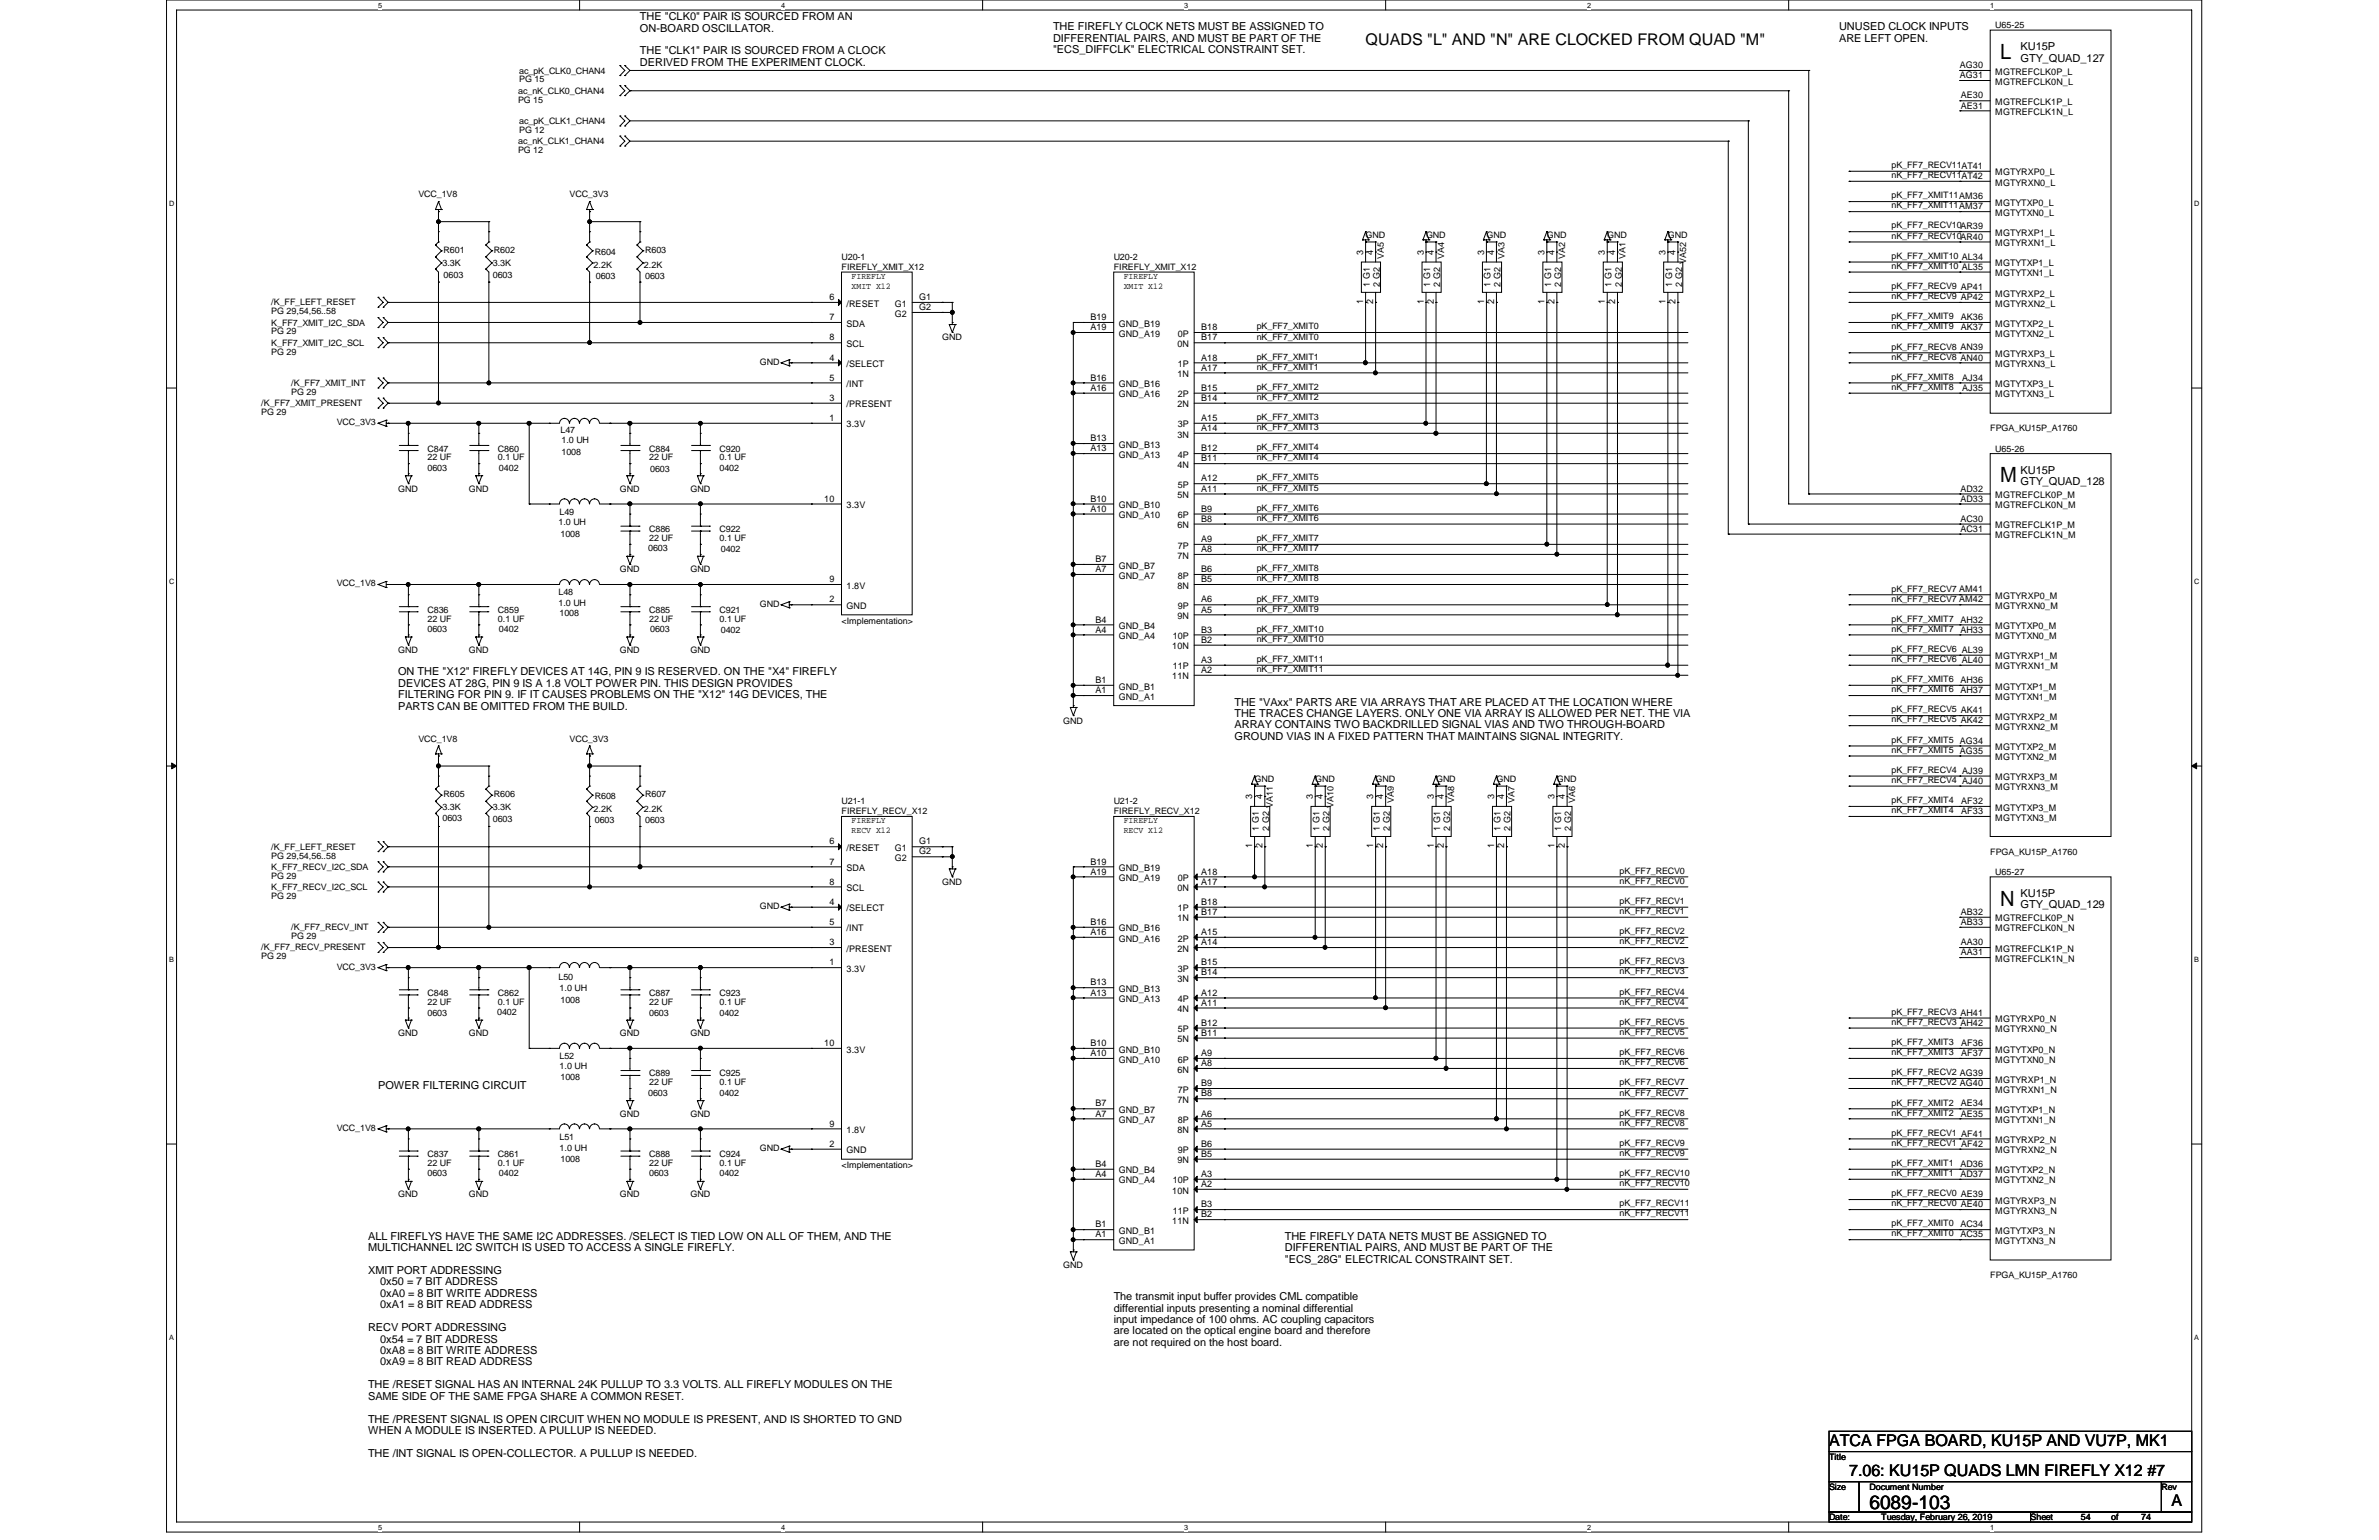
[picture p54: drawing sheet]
<svg xmlns="http://www.w3.org/2000/svg" width="432mm" height="279mm" viewBox="0 0 432 279" stroke-linecap="round" stroke-linejoin="round" font-family="sans-serif">
<defs><g id="words">
<g font-size="3.8">
<text x="363.1" y="10.7">L</text>
<text x="363.1" y="87.5">M</text>
<text x="363.1" y="164.3">N</text>
</g>
<text font-size="3.5" x="339.3" y="273.7">6089-103</text>
<g font-size="2.9">
<text x="247.9" y="8.1">QUADS &quot;L&quot; AND &quot;N&quot; ARE CLOCKED FROM QUAD &quot;M&quot;</text>
<text x="332" y="262.3">ATCA FPGA BOARD, KU15P AND VU7P, MK1</text>
<text x="335.6" y="267.8">7.06: KU15P QUADS LMN FIREFLY X12 #7</text>
<text x="394.2" y="273.3">A</text>
</g>
<g font-size="2">
<text x="116.2" y="3.6">THE &quot;CLK0&quot; PAIR IS SOURCED FROM AN</text>
<text x="116.2" y="5.7">ON-BOARD OSCILLATOR.</text>
<text x="191.1" y="5.5">THE FIREFLY CLOCK NETS MUST BE ASSIGNED TO</text>
<text x="333.8" y="5.5">UNUSED CLOCK INPUTS</text>
<text x="116.2" y="9.9">THE &quot;CLK1&quot; PAIR IS SOURCED FROM A CLOCK</text>
<text x="116.2" y="11.9">DERIVED FROM THE EXPERIMENT CLOCK.</text>
<text x="191.1" y="7.5">DIFFERENTIAL PAIRS, AND MUST BE PART OF THE</text>
<text x="191.1" y="9.6">&quot;ECS_DIFFCLK&quot; ELECTRICAL CONSTRAINT SET.</text>
<text x="333.8" y="7.5">ARE LEFT OPEN.</text>
<text x="366.7" y="9.1">KU15P</text>
<text x="366.7" y="11.2">GTY_QUAD_127</text>
<text x="366.7" y="85.9">KU15P</text>
<text x="366.7" y="88">GTY_QUAD_128</text>
<text x="72.3" y="122.5">ON THE &quot;X12&quot; FIREFLY DEVICES AT 14G, PIN 9 IS RESERVED. ON THE &quot;X4&quot; FIREFLY</text>
<text x="72.3" y="124.6">DEVICES AT 28G, PIN 9 IS A 1.8 VOLT POWER PIN. THIS DESIGN PROVIDES</text>
<text x="72.3" y="126.7">FILTERING FOR PIN 9. IF IT CAUSES PROBLEMS ON THE &quot;X12&quot; 14G DEVICES, THE</text>
<text x="72.3" y="128.7">PARTS CAN BE OMITTED FROM THE BUILD.</text>
<text x="224.1" y="128">THE &quot;VAxx&quot; PARTS ARE VIA ARRAYS THAT ARE PLACED AT THE LOCATION WHERE</text>
<text x="224.1" y="130.1">THE TRACES CHANGE LAYERS. ONLY ONE VIA ARRAY IS ALLOWED PER NET. THE VIA</text>
<text x="224.1" y="132.2">ARRAY CONTAINS TWO BACKDRILLED SIGNAL VIAS AND TWO THROUGH-BOARD</text>
<text x="224.1" y="134.2">GROUND VIAS IN A FIXED PATTERN THAT MAINTAINS SIGNAL INTEGRITY.</text>
<text x="366.7" y="162.7">KU15P</text>
<text x="366.7" y="164.8">GTY_QUAD_129</text>
<text x="68.6" y="197.5">POWER FILTERING CIRCUIT</text>
<text x="66.8" y="224.9">ALL FIREFLYS HAVE THE SAME I2C ADDRESSES. /SELECT IS TIED LOW ON ALL OF THEM, AND THE</text>
<text x="66.8" y="227">MULTICHANNEL I2C SWITCH IS USED TO ACCESS A SINGLE FIREFLY.</text>
<text x="233.2" y="224.9">THE FIREFLY DATA NETS MUST BE ASSIGNED TO</text>
<text x="233.2" y="227">DIFFERENTIAL PAIRS, AND MUST BE PART OF THE</text>
<text x="66.8" y="231.1">XMIT PORT ADDRESSING</text>
<text x="69" y="233.2">0x50 = 7 BIT ADDRESS</text>
<text x="233.2" y="229.1">&quot;ECS_28G&quot; ELECTRICAL CONSTRAINT SET.</text>
<text x="69" y="235.3">0xA0 = 8 BIT WRITE ADDRESS</text>
<text x="69" y="237.4">0xA1 = 8 BIT READ ADDRESS</text>
<text x="202.1" y="235.9">The transmit input buffer provides CML compatible</text>
<text x="202.1" y="238">differential inputs presenting a nominal differential</text>
<text x="66.8" y="241.5">RECV PORT ADDRESSING</text>
<text x="69" y="243.6">0x54 = 7 BIT ADDRESS</text>
<text x="69" y="245.7">0xA8 = 8 BIT WRITE ADDRESS</text>
<text x="202.1" y="240">input impedance of 100 ohms. AC coupling capacitors</text>
<text x="202.1" y="242.1">are located on the optical engine board and therefore</text>
<text x="202.1" y="244.2">are not required on the host board.</text>
<text x="66.8" y="251.9">THE /RESET SIGNAL HAS AN INTERNAL 24K PULLUP TO 3.3 VOLTS. ALL FIREFLY MODULES ON THE</text>
<text x="69" y="247.7">0xA9 = 8 BIT READ ADDRESS</text>
<text x="66.8" y="254">SAME SIDE OF THE SAME FPGA SHARE A COMMON RESET.</text>
<text x="66.8" y="258.1">THE /PRESENT SIGNAL IS OPEN CIRCUIT WHEN NO MODULE IS PRESENT, AND IS SHORTED TO GND</text>
<text x="66.8" y="260.2">WHEN A MODULE IS INSERTED. A PULLUP IS NEEDED.</text>
<text x="66.8" y="264.3">THE /INT SIGNAL IS OPEN-COLLECTOR. A PULLUP IS NEEDED.</text>
</g>
<g font-size="1.7">
<text x="355.7" y="14.2">AG31</text>
<text x="355.7" y="12.4">AG30</text>
<text x="355.9" y="17.9">AE30</text>
<text x="362.2" y="15.4">MGTREFCLK0N_L</text>
<text x="362.2" y="13.5">MGTREFCLK0P_L</text>
<text x="355.9" y="19.7">AE31</text>
<text x="362.2" y="20.9">MGTREFCLK1N_L</text>
<text x="362.2" y="19.1">MGTREFCLK1P_L</text>
<text x="362.2" y="33.7">MGTYRXN0_L</text>
<text x="362.2" y="31.8">MGTYRXP0_L</text>
<text x="362.2" y="39.2">MGTYTXN0_L</text>
<text x="362.2" y="37.3">MGTYTXP0_L</text>
<text x="247.4" y="46.3" transform="rotate(-90 247.4 46.3)">3</text>
<text x="249.3" y="46.3" transform="rotate(-90 249.3 46.3)">4</text>
<text x="258.4" y="46.3" transform="rotate(-90 258.4 46.3)">3</text>
<text x="260.2" y="46.3" transform="rotate(-90 260.2 46.3)">4</text>
<text x="269.4" y="46.3" transform="rotate(-90 269.4 46.3)">3</text>
<text x="271.2" y="46.3" transform="rotate(-90 271.2 46.3)">4</text>
<text x="280.3" y="46.3" transform="rotate(-90 280.3 46.3)">3</text>
<text x="282.2" y="46.3" transform="rotate(-90 282.2 46.3)">4</text>
<text x="291.3" y="46.3" transform="rotate(-90 291.3 46.3)">3</text>
<text x="293.2" y="46.3" transform="rotate(-90 293.2 46.3)">4</text>
<text x="302.3" y="46.3" transform="rotate(-90 302.3 46.3)">3</text>
<text x="304.1" y="46.3" transform="rotate(-90 304.1 46.3)">4</text>
<text x="362.2" y="44.7">MGTYRXN1_L</text>
<text x="362.2" y="42.8">MGTYRXP1_L</text>
<text x="248.6" y="52.1" transform="rotate(-90 248.6 52.1)">1 G1</text>
<text x="250.4" y="52.1" transform="rotate(-90 250.4 52.1)">2 G2</text>
<text x="259.6" y="52.1" transform="rotate(-90 259.6 52.1)">1 G1</text>
<text x="261.4" y="52.1" transform="rotate(-90 261.4 52.1)">2 G2</text>
<text x="270.6" y="52.1" transform="rotate(-90 270.6 52.1)">1 G1</text>
<text x="272.4" y="52.1" transform="rotate(-90 272.4 52.1)">2 G2</text>
<text x="281.5" y="52.1" transform="rotate(-90 281.5 52.1)">1 G1</text>
<text x="283.3" y="52.1" transform="rotate(-90 283.3 52.1)">2 G2</text>
<text x="292.5" y="52.1" transform="rotate(-90 292.5 52.1)">1 G1</text>
<text x="294.3" y="52.1" transform="rotate(-90 294.3 52.1)">2 G2</text>
<text x="303.5" y="52.1" transform="rotate(-90 303.5 52.1)">1 G1</text>
<text x="305.3" y="52.1" transform="rotate(-90 305.3 52.1)">2 G2</text>
<text x="362.2" y="53.8">MGTYRXP2_L</text>
<text x="362.2" y="50.1">MGTYTXN1_L</text>
<text x="362.2" y="48.3">MGTYTXP1_L</text>
<text x="150.5" y="54.4">6</text>
<text x="150.5" y="58.1">7</text>
<text x="153.7" y="55.6">/RESET</text>
<text x="153.7" y="59.3">SDA</text>
<text x="162.4" y="55.6">G1</text>
<text x="162.4" y="57.4">G2</text>
<text x="166.8" y="54.4">G1</text>
<text x="166.8" y="56.3">G2</text>
<text x="197.9" y="58.1">B19</text>
<text x="197.9" y="59.9">A19</text>
<text x="203.1" y="59.3">GND_B19</text>
<text x="218" y="59.9">B18</text>
<text x="247.4" y="55.2" transform="rotate(-90 247.4 55.2)">1</text>
<text x="249.3" y="55.2" transform="rotate(-90 249.3 55.2)">2</text>
<text x="258.4" y="55.2" transform="rotate(-90 258.4 55.2)">1</text>
<text x="260.2" y="55.2" transform="rotate(-90 260.2 55.2)">2</text>
<text x="269.4" y="55.2" transform="rotate(-90 269.4 55.2)">1</text>
<text x="271.2" y="55.2" transform="rotate(-90 271.2 55.2)">2</text>
<text x="280.3" y="55.2" transform="rotate(-90 280.3 55.2)">1</text>
<text x="282.2" y="55.2" transform="rotate(-90 282.2 55.2)">2</text>
<text x="291.3" y="55.2" transform="rotate(-90 291.3 55.2)">1</text>
<text x="293.2" y="55.2" transform="rotate(-90 293.2 55.2)">2</text>
<text x="302.3" y="55.2" transform="rotate(-90 302.3 55.2)">1</text>
<text x="304.1" y="55.2" transform="rotate(-90 304.1 55.2)">2</text>
<text x="355.9" y="59.9">AK37</text>
<text x="355.9" y="58.1">AK36</text>
<text x="362.2" y="55.6">MGTYRXN2_L</text>
<text x="362.2" y="59.3">MGTYTXP2_L</text>
<text x="150.5" y="65.4">4</text>
<text x="150.5" y="61.8">8</text>
<text x="153.7" y="62.9">SCL</text>
<text x="203.1" y="61.1">GND_A19</text>
<text x="213.7" y="62.9">0N</text>
<text x="213.8" y="61.1">0P</text>
<text x="218" y="61.8">B17</text>
<text x="218" y="65.4">A18</text>
<text x="362.2" y="64.8">MGTYRXP3_L</text>
<text x="362.2" y="61.1">MGTYTXN2_L</text>
<text x="150.5" y="69">5</text>
<text x="153.7" y="66.6">/SELECT</text>
<text x="153.7" y="70.2">/INT</text>
<text x="197.9" y="69">B16</text>
<text x="197.9" y="70.9">A16</text>
<text x="203.1" y="70.2">GND_B16</text>
<text x="213.7" y="68.4">1N</text>
<text x="213.8" y="66.6">1P</text>
<text x="218" y="67.2">A17</text>
<text x="218" y="70.9">B15</text>
<text x="356.2" y="70.9">AJ35</text>
<text x="356.2" y="69">AJ34</text>
<text x="362.2" y="66.6">MGTYRXN3_L</text>
<text x="362.2" y="70.2">MGTYTXP3_L</text>
<text x="150.5" y="76.4">1</text>
<text x="150.5" y="72.7">3</text>
<text x="153.7" y="77.6">3.3V</text>
<text x="153.7" y="73.9">/PRESENT</text>
<text x="203.1" y="72.1">GND_A16</text>
<text x="213.7" y="73.9">2N</text>
<text x="213.8" y="72.1">2P</text>
<text x="213.8" y="77.6">3P</text>
<text x="218" y="72.7">B14</text>
<text x="218" y="76.4">A15</text>
<text x="362.2" y="72.1">MGTYTXN3_L</text>
<text x="197.9" y="80.1">B13</text>
<text x="197.9" y="81.9">A13</text>
<text x="203.1" y="81.2">GND_B13</text>
<text x="203.1" y="83.1">GND_A13</text>
<text x="213.7" y="79.4">3N</text>
<text x="213.8" y="83.1">4P</text>
<text x="218" y="78.2">A14</text>
<text x="218" y="81.9">B12</text>
<text x="218" y="83.7">B11</text>
<text x="213.7" y="84.9">4N</text>
<text x="213.8" y="88.5">5P</text>
<text x="218" y="87.3">A12</text>
<text x="218" y="89.2">A11</text>
<text x="355.8" y="89.2">AD32</text>
<text x="149.6" y="91">10</text>
<text x="153.7" y="92.2">3.3V</text>
<text x="197.9" y="91">B10</text>
<text x="197.9" y="92.8">A10</text>
<text x="203.1" y="92.2">GND_B10</text>
<text x="203.1" y="94">GND_A10</text>
<text x="213.7" y="90.4">5N</text>
<text x="213.7" y="95.8">6N</text>
<text x="213.8" y="94">6P</text>
<text x="218" y="92.8">B9</text>
<text x="218" y="94.7">B8</text>
<text x="355.8" y="91">AD33</text>
<text x="355.8" y="94.7">AC30</text>
<text x="362.2" y="92.2">MGTREFCLK0N_M</text>
<text x="362.2" y="90.4">MGTREFCLK0P_M</text>
<text x="362.2" y="95.8">MGTREFCLK1P_M</text>
<text x="198.8" y="102">B7</text>
<text x="213.7" y="101.3">7N</text>
<text x="213.8" y="99.5">7P</text>
<text x="218" y="98.3">A9</text>
<text x="218" y="100.2">A8</text>
<text x="355.8" y="96.5">AC31</text>
<text x="362.2" y="97.7">MGTREFCLK1N_M</text>
<text x="150.5" y="105.6">9</text>
<text x="153.7" y="106.8">1.8V</text>
<text x="198.8" y="103.8">A7</text>
<text x="203.1" y="103.2">GND_B7</text>
<text x="203.1" y="105">GND_A7</text>
<text x="213.7" y="106.8">8N</text>
<text x="213.8" y="105">8P</text>
<text x="218" y="103.8">B6</text>
<text x="218" y="105.6">B5</text>
<text x="150.5" y="109.3">2</text>
<text x="153.7" y="110.5">GND</text>
<text x="198.8" y="112.9">B4</text>
<text x="213.7" y="112.3">9N</text>
<text x="213.8" y="110.5">9P</text>
<text x="218" y="109.3">A6</text>
<text x="218" y="111.1">A5</text>
<text x="355.8" y="112.9">AH32</text>
<text x="362.2" y="110.5">MGTYRXN0_M</text>
<text x="362.2" y="108.7">MGTYRXP0_M</text>
<text x="198.8" y="114.8">A4</text>
<text x="203.1" y="114.1">GND_B4</text>
<text x="203.1" y="116">GND_A4</text>
<text x="212.8" y="117.8">10N</text>
<text x="212.9" y="116">10P</text>
<text x="218" y="114.8">B3</text>
<text x="218" y="116.6">B2</text>
<text x="355.8" y="114.8">AH33</text>
<text x="362.2" y="119.6">MGTYRXP1_M</text>
<text x="362.2" y="116">MGTYTXN0_M</text>
<text x="362.2" y="114.1">MGTYTXP0_M</text>
<text x="198.8" y="123.9">B1</text>
<text x="198.8" y="125.8">A1</text>
<text x="203.1" y="125.1">GND_B1</text>
<text x="212.8" y="123.3">11N</text>
<text x="212.9" y="121.5">11P</text>
<text x="218" y="120.3">A3</text>
<text x="218" y="122.1">A2</text>
<text x="355.8" y="125.8">AH37</text>
<text x="355.8" y="123.9">AH36</text>
<text x="362.2" y="121.5">MGTYRXN1_M</text>
<text x="362.2" y="125.1">MGTYTXP1_M</text>
<text x="203.1" y="127">GND_A1</text>
<text x="362.2" y="130.6">MGTYRXP2_M</text>
<text x="362.2" y="127">MGTYTXN1_M</text>
<text x="362.2" y="132.4">MGTYRXN2_M</text>
<text x="362.2" y="137.9">MGTYTXN2_M</text>
<text x="362.2" y="136.1">MGTYTXP2_M</text>
<text x="362.2" y="143.4">MGTYRXN3_M</text>
<text x="362.2" y="141.6">MGTYRXP3_M</text>
<text x="227.3" y="145" transform="rotate(-90 227.3 145)">3</text>
<text x="229.2" y="145" transform="rotate(-90 229.2 145)">4</text>
<text x="238.3" y="145" transform="rotate(-90 238.3 145)">3</text>
<text x="240.1" y="145" transform="rotate(-90 240.1 145)">4</text>
<text x="249.3" y="145" transform="rotate(-90 249.3 145)">3</text>
<text x="251.1" y="145" transform="rotate(-90 251.1 145)">4</text>
<text x="260.2" y="145" transform="rotate(-90 260.2 145)">3</text>
<text x="262" y="145" transform="rotate(-90 262 145)">4</text>
<text x="271.2" y="145" transform="rotate(-90 271.2 145)">3</text>
<text x="273" y="145" transform="rotate(-90 273 145)">4</text>
<text x="282.2" y="145" transform="rotate(-90 282.2 145)">3</text>
<text x="284" y="145" transform="rotate(-90 284 145)">4</text>
<text x="356" y="147.7">AF33</text>
<text x="356" y="145.9">AF32</text>
<text x="362.2" y="148.9">MGTYTXN3_M</text>
<text x="362.2" y="147.1">MGTYTXP3_M</text>
<text x="150.5" y="153.2">6</text>
<text x="153.7" y="154.4">/RESET</text>
<text x="162.4" y="154.4">G1</text>
<text x="166.8" y="153.2">G1</text>
<text x="166.8" y="155">G2</text>
<text x="227.3" y="153.9" transform="rotate(-90 227.3 153.9)">1</text>
<text x="228.5" y="150.8" transform="rotate(-90 228.5 150.8)">1 G1</text>
<text x="229.2" y="153.9" transform="rotate(-90 229.2 153.9)">2</text>
<text x="230.3" y="150.8" transform="rotate(-90 230.3 150.8)">2 G2</text>
<text x="238.3" y="153.9" transform="rotate(-90 238.3 153.9)">1</text>
<text x="239.5" y="150.8" transform="rotate(-90 239.5 150.8)">1 G1</text>
<text x="240.1" y="153.9" transform="rotate(-90 240.1 153.9)">2</text>
<text x="241.3" y="150.8" transform="rotate(-90 241.3 150.8)">2 G2</text>
<text x="249.3" y="153.9" transform="rotate(-90 249.3 153.9)">1</text>
<text x="250.4" y="150.8" transform="rotate(-90 250.4 150.8)">1 G1</text>
<text x="251.1" y="153.9" transform="rotate(-90 251.1 153.9)">2</text>
<text x="252.3" y="150.8" transform="rotate(-90 252.3 150.8)">2 G2</text>
<text x="260.2" y="153.9" transform="rotate(-90 260.2 153.9)">1</text>
<text x="261.4" y="150.8" transform="rotate(-90 261.4 150.8)">1 G1</text>
<text x="262" y="153.9" transform="rotate(-90 262 153.9)">2</text>
<text x="263.2" y="150.8" transform="rotate(-90 263.2 150.8)">2 G2</text>
<text x="271.2" y="153.9" transform="rotate(-90 271.2 153.9)">1</text>
<text x="272.4" y="150.8" transform="rotate(-90 272.4 150.8)">1 G1</text>
<text x="273" y="153.9" transform="rotate(-90 273 153.9)">2</text>
<text x="274.2" y="150.8" transform="rotate(-90 274.2 150.8)">2 G2</text>
<text x="282.2" y="153.9" transform="rotate(-90 282.2 153.9)">1</text>
<text x="283.3" y="150.8" transform="rotate(-90 283.3 150.8)">1 G1</text>
<text x="284" y="153.9" transform="rotate(-90 284 153.9)">2</text>
<text x="285.2" y="150.8" transform="rotate(-90 285.2 150.8)">2 G2</text>
<text x="150.5" y="156.8">7</text>
<text x="150.5" y="160.5">8</text>
<text x="153.7" y="158">SDA</text>
<text x="153.7" y="161.7">SCL</text>
<text x="162.4" y="156.2">G2</text>
<text x="197.9" y="156.8">B19</text>
<text x="197.9" y="158.7">A19</text>
<text x="203.1" y="158">GND_B19</text>
<text x="203.1" y="159.9">GND_A19</text>
<text x="213.7" y="161.7">0N</text>
<text x="213.8" y="159.9">0P</text>
<text x="218" y="158.7">A18</text>
<text x="218" y="160.5">A17</text>
<text x="150.5" y="164.2">4</text>
<text x="150.5" y="167.8">5</text>
<text x="153.7" y="165.4">/SELECT</text>
<text x="197.9" y="167.8">B16</text>
<text x="213.7" y="167.2">1N</text>
<text x="213.8" y="165.4">1P</text>
<text x="218" y="164.2">B18</text>
<text x="218" y="166">B17</text>
<text x="355.9" y="167.8">AB33</text>
<text x="355.9" y="166">AB32</text>
<text x="362.2" y="167.2">MGTREFCLK0P_N</text>
<text x="150.5" y="171.5">3</text>
<text x="153.7" y="172.7">/PRESENT</text>
<text x="153.7" y="169">/INT</text>
<text x="197.9" y="169.6">A16</text>
<text x="203.1" y="169">GND_B16</text>
<text x="203.1" y="170.8">GND_A16</text>
<text x="213.7" y="172.7">2N</text>
<text x="213.8" y="170.8">2P</text>
<text x="218" y="169.6">A15</text>
<text x="218" y="171.5">A14</text>
<text x="355.9" y="173.3">AA31</text>
<text x="355.9" y="171.5">AA30</text>
<text x="362.2" y="169">MGTREFCLK0N_N</text>
<text x="362.2" y="172.7">MGTREFCLK1P_N</text>
<text x="150.5" y="175.1">1</text>
<text x="153.7" y="176.3">3.3V</text>
<text x="197.9" y="178.8">B13</text>
<text x="203.1" y="180">GND_B13</text>
<text x="213.7" y="178.1">3N</text>
<text x="213.8" y="176.3">3P</text>
<text x="218" y="175.1">B15</text>
<text x="218" y="177">B14</text>
<text x="362.2" y="174.5">MGTREFCLK1N_N</text>
<text x="197.9" y="180.6">A13</text>
<text x="203.1" y="181.8">GND_A13</text>
<text x="213.7" y="183.6">4N</text>
<text x="213.8" y="181.8">4P</text>
<text x="218" y="180.6">A12</text>
<text x="218" y="182.5">A11</text>
<text x="362.2" y="185.5">MGTYRXP0_N</text>
<text x="149.6" y="189.8">10</text>
<text x="153.7" y="191">3.3V</text>
<text x="197.9" y="189.8">B10</text>
<text x="197.9" y="191.6">A10</text>
<text x="203.1" y="191">GND_B10</text>
<text x="213.7" y="189.1">5N</text>
<text x="213.8" y="187.3">5P</text>
<text x="218" y="186.1">B12</text>
<text x="218" y="187.9">B11</text>
<text x="218" y="191.6">A9</text>
<text x="356" y="191.6">AF37</text>
<text x="356" y="189.8">AF36</text>
<text x="362.2" y="187.3">MGTYRXN0_N</text>
<text x="362.2" y="191">MGTYTXP0_N</text>
<text x="203.1" y="192.8">GND_A10</text>
<text x="213.7" y="194.6">6N</text>
<text x="213.8" y="192.8">6P</text>
<text x="218" y="193.4">A8</text>
<text x="218" y="197.1">B9</text>
<text x="362.2" y="196.4">MGTYRXP1_N</text>
<text x="362.2" y="192.8">MGTYTXN0_N</text>
<text x="198.8" y="200.7">B7</text>
<text x="198.8" y="202.6">A7</text>
<text x="203.1" y="201.9">GND_B7</text>
<text x="203.1" y="203.8">GND_A7</text>
<text x="213.7" y="200.1">7N</text>
<text x="213.8" y="198.2">7P</text>
<text x="213.8" y="203.8">8P</text>
<text x="218" y="198.9">B8</text>
<text x="218" y="202.6">A6</text>
<text x="355.9" y="202.6">AE35</text>
<text x="355.9" y="200.7">AE34</text>
<text x="362.2" y="198.2">MGTYRXN1_N</text>
<text x="362.2" y="203.8">MGTYTXN1_N</text>
<text x="362.2" y="201.9">MGTYTXP1_N</text>
<text x="150.5" y="208.1">2</text>
<text x="150.5" y="204.4">9</text>
<text x="153.7" y="209.3">GND</text>
<text x="153.7" y="205.6">1.8V</text>
<text x="213.7" y="205.6">8N</text>
<text x="213.8" y="209.3">9P</text>
<text x="218" y="204.4">A5</text>
<text x="218" y="208.1">B6</text>
<text x="218" y="209.9">B5</text>
<text x="362.2" y="209.3">MGTYRXN2_N</text>
<text x="362.2" y="207.4">MGTYRXP2_N</text>
<text x="198.8" y="211.7">B4</text>
<text x="198.8" y="213.5">A4</text>
<text x="203.1" y="212.9">GND_B4</text>
<text x="203.1" y="214.7">GND_A4</text>
<text x="212.9" y="214.7">10P</text>
<text x="213.7" y="211.1">9N</text>
<text x="218" y="213.5">A3</text>
<text x="218" y="215.3">A2</text>
<text x="355.8" y="213.5">AD37</text>
<text x="355.8" y="211.7">AD36</text>
<text x="362.2" y="214.7">MGTYTXN2_N</text>
<text x="362.2" y="212.9">MGTYTXP2_N</text>
<text x="212.8" y="216.5">10N</text>
<text x="212.9" y="220.2">11P</text>
<text x="218" y="219">B3</text>
<text x="218" y="220.9">B2</text>
<text x="362.2" y="220.2">MGTYRXN3_N</text>
<text x="362.2" y="218.4">MGTYRXP3_N</text>
<text x="198.8" y="222.7">B1</text>
<text x="198.8" y="224.5">A1</text>
<text x="203.1" y="223.9">GND_B1</text>
<text x="203.1" y="225.7">GND_A1</text>
<text x="212.8" y="222">11N</text>
<text x="355.8" y="224.5">AC35</text>
<text x="355.8" y="222.7">AC34</text>
<text x="362.2" y="225.7">MGTYTXN3_N</text>
<text x="362.2" y="223.9">MGTYTXP3_N</text>
</g>
<g font-size="1.6">
<text x="362.2" y="5.1">U65-25</text>
<text x="94" y="17">ac_nK_CLK0_CHAN4</text>
<text x="94.2" y="13.3">ac_pK_CLK0_CHAN4</text>
<text x="94.2" y="14.9">PG 15</text>
<text x="94" y="18.6">PG 15</text>
<text x="94.2" y="22.5">ac_pK_CLK1_CHAN4</text>
<text x="94" y="26.1">ac_nK_CLK1_CHAN4</text>
<text x="94" y="27.8">PG 12</text>
<text x="94.2" y="24.1">PG 12</text>
<text x="75.9" y="35.8">VCC_1V8</text>
<text x="103.4" y="35.8">VCC_3V3</text>
<text x="343.3" y="30.5">pK_FF7_RECV11AT41</text>
<text x="343.3" y="32.3">nK_FF7_RECV11AT42</text>
<text x="343.3" y="36">pK_FF7_XMIT11AM36</text>
<text x="343.3" y="37.8">nK_FF7_XMIT11AM37</text>
<text x="343.3" y="41.4">pK_FF7_RECV10AR39</text>
<text x="80.5" y="45.9">R601</text>
<text x="89.7" y="45.9">R602</text>
<text x="107.9" y="46.2">R604</text>
<text x="117.1" y="45.9">R603</text>
<text x="152.7" y="47.2">U20-1</text>
<text x="202.1" y="47.2">U20-2</text>
<text x="247.9" y="43.1">GND</text>
<text x="251.2" y="47" transform="rotate(-90 251.2 47)">VA5</text>
<text x="258.8" y="43.1">GND</text>
<text x="262.1" y="47" transform="rotate(-90 262.1 47)">VA4</text>
<text x="269.8" y="43.1">GND</text>
<text x="273.1" y="47" transform="rotate(-90 273.1 47)">VA3</text>
<text x="280.8" y="43.1">GND</text>
<text x="284.1" y="47" transform="rotate(-90 284.1 47)">VA2</text>
<text x="291.7" y="43.1">GND</text>
<text x="295.1" y="47" transform="rotate(-90 295.1 47)">VA1</text>
<text x="302.7" y="43.1">GND</text>
<text x="306" y="47.9" transform="rotate(-90 306 47.9)">VA52</text>
<text x="343.3" y="43.3">nK_FF7_RECV10AR40</text>
<text x="343.3" y="46.9">pK_FF7_XMIT10 AL34</text>
<text x="80.3" y="48.3">3.3K</text>
<text x="80.5" y="50.5">0603</text>
<text x="89.5" y="48.3">3.3K</text>
<text x="89.5" y="50.5">0603</text>
<text x="107.7" y="48.6">2.2K</text>
<text x="108.1" y="50.6">0603</text>
<text x="116.9" y="48.6">2.2K</text>
<text x="117.1" y="50.6">0603</text>
<text x="152.7" y="49">FIREFLY_XMIT_X12</text>
<text x="154.6" y="50.6">FIREFLY</text>
<text x="154.6" y="52.5">XMIT X12</text>
<text x="202.1" y="49">FIREFLY_XMIT_X12</text>
<text x="204" y="50.6">FIREFLY</text>
<text x="204" y="52.5">XMIT X12</text>
<text x="343.3" y="48.8">nK_FF7_XMIT10 AL35</text>
<text x="343.3" y="52.5">pK_FF7_RECV9 AP41</text>
<text x="49.2" y="55.4">/K_FF_LEFT_RESET</text>
<text x="49.2" y="57">PG 29,54,56..58</text>
<text x="49.2" y="59.1">K_FF7_XMIT_I2C_SDA</text>
<text x="228.1" y="59.7">pK_FF7_XMIT0</text>
<text x="343.3" y="54.3">nK_FF7_RECV9 AP42</text>
<text x="343.3" y="57.9">pK_FF7_XMIT9</text>
<text x="343.3" y="59.7">nK_FF7_XMIT9</text>
<text x="49.2" y="60.7">PG 29</text>
<text x="49.2" y="62.7">K_FF7_XMIT_I2C_SCL</text>
<text x="49.2" y="64.3">PG 29</text>
<text x="171" y="61.8">GND</text>
<text x="228.1" y="61.6">nK_FF7_XMIT0</text>
<text x="228.1" y="65.2">pK_FF7_XMIT1</text>
<text x="343.3" y="63.4">pK_FF7_RECV8 AN39</text>
<text x="343.3" y="65.2">nK_FF7_RECV8 AN40</text>
<text x="52.9" y="70">/K_FF7_XMIT_INT</text>
<text x="52.9" y="71.7">PG 29</text>
<text x="137.9" y="66.2">GND</text>
<text x="228.1" y="67.1">nK_FF7_XMIT1</text>
<text x="228.1" y="70.7">pK_FF7_XMIT2</text>
<text x="343.3" y="68.9">pK_FF7_XMIT8</text>
<text x="343.3" y="70.7">nK_FF7_XMIT8</text>
<text x="47.4" y="73.7">/K_FF7_XMIT_PRESENT</text>
<text x="47.4" y="75.3">PG 29</text>
<text x="61.1" y="77.1">VCC_3V3</text>
<text x="228.1" y="72.6">nK_FF7_XMIT2</text>
<text x="228.1" y="76.2">pK_FF7_XMIT3</text>
<text x="77.6" y="81.9">C847</text>
<text x="77.6" y="83.5">22 UF</text>
<text x="90.4" y="81.9">C860</text>
<text x="90.4" y="83.5">0.1 UF</text>
<text x="101.7" y="78.6">L47</text>
<text x="101.9" y="80.4">1.0 UH</text>
<text x="101.9" y="82.5">1008</text>
<text x="117.8" y="81.9">C884</text>
<text x="117.8" y="83.5">22 UF</text>
<text x="130.6" y="81.9">C920</text>
<text x="130.6" y="83.5">0.1 UF</text>
<text x="228.1" y="78">nK_FF7_XMIT3</text>
<text x="228.1" y="81.7">pK_FF7_XMIT4</text>
<text x="228.1" y="83.5">nK_FF7_XMIT4</text>
<text x="361.2" y="78.2">FPGA_KU15P_A1760</text>
<text x="362.2" y="81.9">U65-26</text>
<text x="72.3" y="89.2">GND</text>
<text x="77.6" y="85.4">0603</text>
<text x="85.1" y="89.2">GND</text>
<text x="90.6" y="85.4">0402</text>
<text x="112.5" y="89.2">GND</text>
<text x="118" y="85.6">0603</text>
<text x="125.3" y="89.2">GND</text>
<text x="130.6" y="85.4">0402</text>
<text x="228.1" y="87.2">pK_FF7_XMIT5</text>
<text x="228.1" y="89">nK_FF7_XMIT5</text>
<text x="101.3" y="95.2">1.0 UH</text>
<text x="101.6" y="93.4">L49</text>
<text x="228.1" y="92.7">pK_FF7_XMIT6</text>
<text x="228.1" y="94.5">nK_FF7_XMIT6</text>
<text x="101.7" y="97.5">1008</text>
<text x="117.6" y="100">0603</text>
<text x="117.8" y="96.5">C886</text>
<text x="117.8" y="98.2">22 UF</text>
<text x="130.6" y="96.5">C922</text>
<text x="130.6" y="98.2">0.1 UF</text>
<text x="130.8" y="100.2">0402</text>
<text x="228.1" y="98.2">pK_FF7_XMIT7</text>
<text x="228.1" y="100">nK_FF7_XMIT7</text>
<text x="61.1" y="106.4">VCC_1V8</text>
<text x="101.3" y="107.9">L48</text>
<text x="112.5" y="103.8">GND</text>
<text x="125.3" y="103.8">GND</text>
<text x="228.1" y="103.6">pK_FF7_XMIT8</text>
<text x="228.1" y="105.5">nK_FF7_XMIT8</text>
<text x="343.3" y="107.3">pK_FF7_RECV7 AM41</text>
<text x="77.6" y="111.2">C836</text>
<text x="77.6" y="112.8">22 UF</text>
<text x="90.4" y="111.2">C859</text>
<text x="90.4" y="112.8">0.1 UF</text>
<text x="101.3" y="109.9">1.0 UH</text>
<text x="101.6" y="111.7">1008</text>
<text x="117.8" y="111.2">C885</text>
<text x="117.8" y="112.8">22 UF</text>
<text x="130.6" y="111.2">C921</text>
<text x="130.6" y="112.8">0.1 UF</text>
<text x="137.9" y="110.1">GND</text>
<text x="152.7" y="113.2">&lt;Implementation&gt;</text>
<text x="228.1" y="109.1">pK_FF7_XMIT9</text>
<text x="228.1" y="111">nK_FF7_XMIT9</text>
<text x="343.3" y="109.1">nK_FF7_RECV7 AM42</text>
<text x="343.3" y="112.8">pK_FF7_XMIT7</text>
<text x="72.3" y="118.5">GND</text>
<text x="77.6" y="114.6">0603</text>
<text x="85.1" y="118.5">GND</text>
<text x="90.6" y="114.6">0402</text>
<text x="112.5" y="118.5">GND</text>
<text x="118" y="114.6">0603</text>
<text x="125.3" y="118.5">GND</text>
<text x="130.8" y="114.8">0402</text>
<text x="228.1" y="114.6">pK_FF7_XMIT10</text>
<text x="228.1" y="116.5">nK_FF7_XMIT10</text>
<text x="343.3" y="114.6">nK_FF7_XMIT7</text>
<text x="343.3" y="118.3">pK_FF7_RECV6 AL39</text>
<text x="228.1" y="120.1">pK_FF7_XMIT11</text>
<text x="228.1" y="121.9">nK_FF7_XMIT11</text>
<text x="343.3" y="120.1">nK_FF7_RECV6 AL40</text>
<text x="343.3" y="123.7">pK_FF7_XMIT6</text>
<text x="343.3" y="125.6">nK_FF7_XMIT6</text>
<text x="193" y="131.3">GND</text>
<text x="343.3" y="129.2">pK_FF7_RECV5 AK41</text>
<text x="343.3" y="131.1">nK_FF7_RECV5 AK42</text>
<text x="75.9" y="134.6">VCC_1V8</text>
<text x="103.4" y="134.6">VCC_3V3</text>
<text x="343.3" y="134.7">pK_FF7_XMIT5 AG34</text>
<text x="343.3" y="136.6">nK_FF7_XMIT5 AG35</text>
<text x="227.7" y="141.9">GND</text>
<text x="238.7" y="141.9">GND</text>
<text x="249.7" y="141.9">GND</text>
<text x="260.6" y="141.9">GND</text>
<text x="271.6" y="141.9">GND</text>
<text x="282.6" y="141.9">GND</text>
<text x="343.3" y="140.2">pK_FF7_RECV4 AJ39</text>
<text x="343.3" y="142">nK_FF7_RECV4 AJ40</text>
<text x="80.3" y="147">3.3K</text>
<text x="80.3" y="149">0603</text>
<text x="80.5" y="144.6">R605</text>
<text x="89.5" y="147">3.3K</text>
<text x="89.5" y="149.2">0603</text>
<text x="89.7" y="144.6">R606</text>
<text x="107.7" y="147.4">2.2K</text>
<text x="107.9" y="145">R608</text>
<text x="107.9" y="149.4">0603</text>
<text x="116.9" y="147.4">2.2K</text>
<text x="117.1" y="144.6">R607</text>
<text x="117.1" y="149.4">0603</text>
<text x="152.7" y="147.7">FIREFLY_RECV_X12</text>
<text x="152.7" y="145.9">U21-1</text>
<text x="154.6" y="149.4">FIREFLY</text>
<text x="202.1" y="147.7">FIREFLY_RECV_X12</text>
<text x="202.1" y="145.9">U21-2</text>
<text x="204" y="149.4">FIREFLY</text>
<text x="231.1" y="146.6" transform="rotate(-90 231.1 146.6)">VA11</text>
<text x="242" y="146.6" transform="rotate(-90 242 146.6)">VA10</text>
<text x="253" y="145.8" transform="rotate(-90 253 145.8)">VA9</text>
<text x="263.9" y="145.8" transform="rotate(-90 263.9 145.8)">VA8</text>
<text x="274.9" y="145.8" transform="rotate(-90 274.9 145.8)">VA7</text>
<text x="285.9" y="145.8" transform="rotate(-90 285.9 145.8)">VA6</text>
<text x="343.3" y="145.7">pK_FF7_XMIT4</text>
<text x="343.3" y="147.5">nK_FF7_XMIT4</text>
<text x="49.2" y="154.1">/K_FF_LEFT_RESET</text>
<text x="49.2" y="155.8">PG 29,54,56..58</text>
<text x="154.6" y="151.2">RECV X12</text>
<text x="204" y="151.2">RECV X12</text>
<text x="361.2" y="155.1">FPGA_KU15P_A1760</text>
<text x="49.2" y="157.8">K_FF7_RECV_I2C_SDA</text>
<text x="49.2" y="159.4">PG 29</text>
<text x="49.2" y="161.5">K_FF7_RECV_I2C_SCL</text>
<text x="171" y="160.5">GND</text>
<text x="294" y="158.5">pK_FF7_RECV0</text>
<text x="294" y="160.3">nK_FF7_RECV0</text>
<text x="362.2" y="158.7">U65-27</text>
<text x="49.2" y="163.1">PG 29</text>
<text x="137.9" y="164.9">GND</text>
<text x="294" y="164">pK_FF7_RECV1</text>
<text x="294" y="165.8">nK_FF7_RECV1</text>
<text x="47.4" y="172.4">/K_FF7_RECV_PRESENT</text>
<text x="52.9" y="168.8">/K_FF7_RECV_INT</text>
<text x="52.9" y="170.4">PG 29</text>
<text x="294" y="169.5">pK_FF7_RECV2</text>
<text x="294" y="171.3">nK_FF7_RECV2</text>
<text x="47.4" y="174.1">PG 29</text>
<text x="61.1" y="175.9">VCC_3V3</text>
<text x="101.3" y="177.7">L50</text>
<text x="101.6" y="179.7">1.0 UH</text>
<text x="294" y="175">pK_FF7_RECV3</text>
<text x="294" y="176.8">nK_FF7_RECV3</text>
<text x="77.6" y="180.6">C848</text>
<text x="77.6" y="182.3">22 UF</text>
<text x="77.6" y="184.3">0603</text>
<text x="90.2" y="184.1">0402</text>
<text x="90.4" y="180.6">C862</text>
<text x="90.4" y="182.3">0.1 UF</text>
<text x="101.7" y="181.9">1008</text>
<text x="117.8" y="180.6">C887</text>
<text x="117.8" y="182.3">22 UF</text>
<text x="117.8" y="184.3">0603</text>
<text x="130.6" y="180.6">C923</text>
<text x="130.6" y="182.3">0.1 UF</text>
<text x="130.6" y="184.3">0402</text>
<text x="294" y="180.5">pK_FF7_RECV4</text>
<text x="294" y="182.3">nK_FF7_RECV4</text>
<text x="294" y="185.9">pK_FF7_RECV5</text>
<text x="343.3" y="184.1">pK_FF7_RECV3 AH41</text>
<text x="343.3" y="185.9">nK_FF7_RECV3 AH42</text>
<text x="72.3" y="188">GND</text>
<text x="85.1" y="188">GND</text>
<text x="112.5" y="188">GND</text>
<text x="125.3" y="188">GND</text>
<text x="294" y="187.7">nK_FF7_RECV5</text>
<text x="294" y="191.4">pK_FF7_RECV6</text>
<text x="343.3" y="189.6">pK_FF7_XMIT3</text>
<text x="343.3" y="191.4">nK_FF7_XMIT3</text>
<text x="101.6" y="192.2">L52</text>
<text x="101.6" y="194">1.0 UH</text>
<text x="101.7" y="196">1008</text>
<text x="117.8" y="195.3">C889</text>
<text x="117.8" y="196.9">22 UF</text>
<text x="130.6" y="195.3">C925</text>
<text x="130.6" y="196.9">0.1 UF</text>
<text x="294" y="193.3">nK_FF7_RECV6</text>
<text x="294" y="196.9">pK_FF7_RECV7</text>
<text x="343.3" y="195.1">pK_FF7_RECV2 AG39</text>
<text x="343.3" y="196.9">nK_FF7_RECV2 AG40</text>
<text x="112.5" y="202.6">GND</text>
<text x="117.6" y="198.8">0603</text>
<text x="125.3" y="202.6">GND</text>
<text x="130.6" y="198.9">0402</text>
<text x="294" y="198.8">nK_FF7_RECV7</text>
<text x="294" y="202.4">pK_FF7_RECV8</text>
<text x="343.3" y="200.6">pK_FF7_XMIT2</text>
<text x="343.3" y="202.4">nK_FF7_XMIT2</text>
<text x="61.1" y="205.1">VCC_1V8</text>
<text x="77.6" y="209.9">C837</text>
<text x="90.4" y="209.9">C861</text>
<text x="101.6" y="206.8">L51</text>
<text x="101.6" y="208.8">1.0 UH</text>
<text x="117.8" y="209.9">C888</text>
<text x="130.6" y="209.9">C924</text>
<text x="137.9" y="208.8">GND</text>
<text x="294" y="204.2">nK_FF7_RECV8</text>
<text x="294" y="207.9">pK_FF7_RECV9</text>
<text x="294" y="209.7">nK_FF7_RECV9</text>
<text x="343.3" y="206">pK_FF7_RECV1 AF41</text>
<text x="343.3" y="207.9">nK_FF7_RECV1 AF42</text>
<text x="77.6" y="211.5">22 UF</text>
<text x="77.6" y="213.4">0603</text>
<text x="90.4" y="211.5">0.1 UF</text>
<text x="90.6" y="213.4">0402</text>
<text x="101.7" y="210.8">1008</text>
<text x="117.8" y="211.5">22 UF</text>
<text x="117.8" y="213.4">0603</text>
<text x="130.6" y="211.5">0.1 UF</text>
<text x="130.6" y="213.4">0402</text>
<text x="152.7" y="211.9">&lt;Implementation&gt;</text>
<text x="294" y="213.4">pK_FF7_RECV10</text>
<text x="294" y="215.2">nK_FF7_RECV10</text>
<text x="343.3" y="211.5">pK_FF7_XMIT1</text>
<text x="343.3" y="213.4">nK_FF7_XMIT1</text>
<text x="72.3" y="217.2">GND</text>
<text x="85.1" y="217.2">GND</text>
<text x="112.5" y="217.2">GND</text>
<text x="125.3" y="217.2">GND</text>
<text x="294" y="218.9">pK_FF7_RECV11</text>
<text x="294" y="220.7">nK_FF7_RECV11</text>
<text x="343.3" y="217">pK_FF7_RECV0 AE39</text>
<text x="343.3" y="218.9">nK_FF7_RECV0 AE40</text>
<text x="343.3" y="222.5">pK_FF7_XMIT0</text>
<text x="343.3" y="224.3">nK_FF7_XMIT0</text>
<text x="193" y="230">GND</text>
<text x="361.2" y="231.9">FPGA_KU15P_A1760</text>
<text x="332" y="264.8">Title</text>
<text x="332" y="275.8">Date:</text>
<text x="332" y="270.3">Size</text>
<text x="339.3" y="270.3">Document Number</text>
<text x="341.5" y="275.8">Tuesday, February 26, 2019</text>
<text x="368.6" y="275.8">Sheet</text>
<text x="377.7" y="275.8">54</text>
<text x="383.2" y="275.8">of</text>
<text x="388.7" y="275.8">74</text>
<text x="392.3" y="270.3">Rev</text>
</g>
<g font-size="1.3">
<text x="68.6" y="1.4">5</text>
<text x="141.8" y="1.4">4</text>
<text x="214.9" y="1.4">3</text>
<text x="288.1" y="1.4">2</text>
<text x="361.2" y="1.4">1</text>
<text x="30.7" y="37.3">D</text>
<text x="398.3" y="37.3">D</text>
<text x="30.7" y="105.9">C</text>
<text x="398.3" y="105.9">C</text>
<text x="30.7" y="174.5">B</text>
<text x="398.3" y="174.5">B</text>
<text x="30.7" y="243">A</text>
<text x="398.3" y="243">A</text>
<text x="68.6" y="277.5">5</text>
<text x="141.8" y="277.5">4</text>
<text x="214.9" y="277.5">3</text>
<text x="288.1" y="277.5">2</text>
<text x="361.2" y="277.5">1</text>
</g>
</g></defs>
<path d="M30.2 0h369.4v278h-369.4zM32 1.8h365.8v274.3h-365.8z" fill="none" stroke="#000" stroke-width=".18"/>
<g fill="#fff">
<path d="M68.6 .2h.7v1.5h-.7z"/>
<path d="M68.6 276.4h.7v1.4h-.7z"/>
</g>
<path d="M105.2 0v1.8M105.2 276.1v1.9" fill="none" stroke="#000" stroke-width=".18"/>
<g fill="#fff">
<path d="M141.8 .2h.7v1.5h-.7z"/>
<path d="M141.8 276.4h.7v1.4h-.7z"/>
</g>
<path d="M178.4 0v1.8M178.4 276.1v1.9" fill="none" stroke="#000" stroke-width=".18"/>
<g fill="#fff">
<path d="M214.9 .2h.7v1.5h-.7z"/>
<path d="M214.9 276.4h.7v1.4h-.7z"/>
</g>
<path d="M251.5 0v1.8M251.5 276.1v1.9" fill="none" stroke="#000" stroke-width=".18"/>
<g fill="#fff">
<path d="M288.1 .2h.7v1.5h-.7z"/>
<path d="M288.1 276.4h.7v1.4h-.7z"/>
</g>
<path d="M324.7 0v1.8M324.7 276.1v1.9" fill="none" stroke="#000" stroke-width=".18"/>
<g fill="#fff">
<path d="M361.2 .2h.7v1.5h-.7z"/>
<path d="M361.2 276.4h.7v1.4h-.7z"/>
<path d="M30.7 36.1h.9v1.5h-.9z"/>
<path d="M398.3 36.1h.9v1.5h-.9z"/>
<path d="M30.7 104.7h.9v1.5h-.9z"/>
<path d="M398.3 104.7h.9v1.5h-.9z"/>
</g>
<path d="M30.2 70.4h1.8M397.8 70.4h1.8" fill="none" stroke="#000" stroke-width=".18"/>
<g fill="#fff">
<path d="M30.7 173.3h.8v1.5h-.8z"/>
<path d="M398.3 173.3h.8v1.5h-.8z"/>
</g>
<path d="M30.2 139h1.8M397.8 139h1.8" fill="none" stroke="#000" stroke-width=".18"/>
<path d="M31.2 138.4v1.1l.8-.5zM397.8 139l.9 .5v-1.1z" fill="#000" stroke="#000" stroke-width=".18"/>
<g fill="#fff">
<path d="M30.7 241.9h.8v1.4h-.8z"/>
<path d="M398.3 241.9h.8v1.4h-.8z"/>
</g>
<g fill="none" stroke="#000" stroke-width=".18">
<path d="M112.5 13.7h.1M112.5 11.9h.1M112.5 17.4h.1M112.5 15.5h.1M112.5 11.9l.9 .9-.9 .9M112.5 15.5l.9 1-.9 .9M113.4 11.9h.1M113.4 13.7h.1M113.4 15.5h.1M113.4 17.4h.1M113.4 11.9l.9 .9M113.4 15.5l.9 1"/>
<path d="M114.3 16.5h.1M114.3 12.8l-.9 .9M114.3 16.5l-.9 .9M114.3 12.8h214M114.3 16.5h210.4M324.7 16.5h.1M324.7 16.5v74.9h36.5M328.3 12.8h.1M328.3 12.8v76.8M355.7 14.6h.1M355.7 12.8h.1M355.7 18.3h.1"/>
<path d="M355.7 14.6h5.5M355.7 12.8h5.5M355.7 18.3h5.5M361.2 5.5h22v69.5h-22zM79 38h.1M79 38h1.1M79.6 38.4h.1M79.6 36.6h.1M79.6 38v5.9M79.6 36.6l-.6 1.4M79.6 36.6l.5 1.4M80.1 38h.1"/>
<path d="M106.5 38h.1M106.5 38h1.1M107 38.4h.1M107 36.6h.1M107 38v5.9M107 36.6l.6 1.4M107 36.6l-.5 1.4M107.6 38h.1M112.5 22.9h.1M112.5 21h.1M112.5 26.5h.1M112.5 24.7h.1"/>
<path d="M112.5 21l.9 .9-.9 1M112.5 24.7l.9 .9-.9 .9M113.4 21h.1M113.4 22.9h.1M113.4 24.7h.1M113.4 26.5h.1M113.4 21l.9 .9M113.4 24.7l.9 .9M114.3 21.9l-.9 1M114.3 25.6l-.9 .9M114.3 21.9h203M114.3 25.6h199.4"/>
<path d="M313.7 25.6v71.3M313.7 25.6h.1M317.3 21.9v73.2M317.3 21.9h.1M335.6 31.1h.1M335.6 32.9h.1M335.6 36.6h.1M335.6 38.4h.1M335.6 32.9h25.6M335.6 31.1h25.6M335.6 38.4h25.6M335.6 36.6h25.6"/>
<path d="M355.7 20.1h.1M355.7 32.9h.1M355.7 31.1h.1M355.7 38.4h.1M355.7 36.6h.1M355.7 20.1h5.5M68.6 55.8h.1M68.6 53.9h.1M68.6 59.4h.1M68.6 57.6h.1M68.6 53.9l1 1-1 .9M68.6 57.6l1 .9-1 .9"/>
<path d="M69.6 53.9h.1M69.6 55.8h.1M69.6 57.6h.1M69.6 59.4h.1M69.6 53.9l.8 1M69.6 57.6l.8 .9M70.4 54.9l-.8 .9M70.4 58.5l-.8 .9M70.4 58.5h.1M70.4 58.5h82.3M70.4 54.9h.1M70.4 54.9h82.3"/>
<path d="M79 48.8h.1M79 46.6h.1M79 44.4h.1M79 48.8l.6 .6v23.8M79 46.6l1.1 1.1M79 44.4l1.1 1.1M79.6 40.2h.1M79.6 40.2h9.1M79.6 43.9h.1M79.6 51.2h.1M79.6 42h.1M79.6 43.9l-.6 .5"/>
<path d="M80.1 47.7h.1M80.1 45.5h.1M80.1 47.7l-1.1 1.1M80.1 45.5l-1.1 1.1M88.2 48.8h.1M88.2 46.6h.1M88.2 44.4h.1M88.2 48.8l.5 .6v20.1M88.2 46.6l1.1 1.1M88.2 44.4l1.1 1.1M88.7 43.9h.1M88.7 43.9l-.5 .5"/>
<path d="M88.7 51.2h.1M88.7 42h.1M88.7 40.2h.1M88.7 40.2v3.7M89.3 47.7h.1M89.3 45.5h.1M89.3 47.7l-1.1 1.1M89.3 45.5l-1.1 1.1M106.5 48.8h.1M106.5 46.6h.1M106.5 44.4h.1M106.5 48.8l.5 .6v12.8"/>
<path d="M106.5 46.6l1.1 1.1M106.5 44.4l1.1 1.1M107 43.9h.1M107 51.2h.1M107 42h.1M107 43.9l-.5 .5M107 40.2h.1M107 40.2h9.2M107.6 47.7h.1M107.6 45.5h.1M107.6 47.7l-1.1 1.1M107.6 45.5l-1.1 1.1"/>
<path d="M115.6 48.8h.1M115.6 46.6h.1M115.6 44.4h.1M115.6 48.8l.6 .6v9.1M115.6 46.6l1.1 1.1M115.6 44.4l1.1 1.1M116.2 51.2h.1M116.2 42h.1M116.2 40.2h.1M116.2 58.5h.1M116.2 40.2v3.7M116.2 43.9h.1"/>
<path d="M116.2 43.9l-.6 .5M116.7 47.7h.1M116.7 45.5h.1M116.7 47.7l-1.1 1.1M116.7 45.5l-1.1 1.1M147.3 54.9h.1M147.3 58.5h.1M152.7 49.4h12.9v62.1h-12.9zM165.6 56.7h7.2M171 54.9h.1M171 56.7h.1M172.3 58.9h.1"/>
<path d="M172.3 58.9h1.1M172.3 58.9l.5 1.4M172.8 58.5h.1M172.8 56.7h.1M172.8 54.9h.1M172.8 54.9v4M172.8 54.9h-7.2M173.4 58.9h.1M173.4 58.9l-.6 1.4M194.8 58.5h.1M194.8 58.5v69.9M194.8 58.5h7.3"/>
<path d="M196.6 58.5h.1M202.1 49.4h14.6v78.6h-14.6zM247.1 47.5h3.5v5.5h-3.5zM247.3 43.5h.1M247.3 43.5h1.1M247.9 54.9h.1M247.9 45.7h.1M247.9 53v12.8M247.9 43.9h.1M247.9 42h.1M247.9 43.5v4M247.9 42l.5 1.5"/>
<path d="M247.9 42l-.6 1.5M247.9 43.9h1.8M248.4 43.5h.1M249.7 54.9h.1M249.7 45.7h.1M249.7 43.9h.1M249.7 43.9v3.6M249.7 53v14.6M258.1 47.5h3.5v5.5h-3.5zM258.3 43.5h.1M258.3 43.5h1.1M258.8 54.9h.1"/>
<path d="M258.8 45.7h.1M258.8 53v23.8M258.8 43.9h1.8M258.8 43.9h.1M258.8 42h.1M258.8 43.5v4M258.8 42l.6 1.5M258.8 42l-.5 1.5M259.4 43.5h.1M260.6 43.9h.1M260.6 43.9v3.6M260.6 54.9h.1"/>
<path d="M260.6 45.7h.1M260.6 53v25.6M269.1 47.5h3.4v5.5h-3.4zM269.2 43.5h.1M269.2 43.5h1.1M269.8 54.9h.1M269.8 45.7h.1M269.8 53v34.8M269.8 43.9h1.8M269.8 43.9h.1M269.8 42h.1M269.8 43.5v4"/>
<path d="M269.8 42l.5 1.5M269.8 42l-.6 1.5M270.3 43.5h.1M271.6 54.9h.1M271.6 45.7h.1M271.6 53v36.6M271.6 43.9h.1M271.6 43.9v3.6M280 47.5h3.5v5.5h-3.5zM280.2 43.5h.1M280.2 43.5h1.1M280.8 43.9h1.8"/>
<path d="M280.8 54.9h.1M280.8 45.7h.1M280.8 53v45.8M280.8 43.9h.1M280.8 42h.1M280.8 43.5v4M280.8 42l.5 1.5M280.8 42l-.6 1.5M281.3 43.5h.1M282.6 54.9h.1M282.6 45.7h.1M282.6 43.9h.1"/>
<path d="M282.6 43.9v3.6M282.6 53v47.6M291 47.5h3.5v5.5h-3.5zM291.2 43.5h.1M291.2 43.5h1.1M291.7 54.9h.1M291.7 45.7h.1M291.7 53v56.7M291.7 43.9h.1M291.7 42h.1M291.7 43.5v4M291.7 42l.6 1.5"/>
<path d="M291.7 42l-.5 1.5M291.7 43.9h1.9M292.3 43.5h.1M293.6 54.9h.1M293.6 45.7h.1M293.6 43.9h.1M293.6 43.9v3.6M293.6 53v58.5M302 47.5h3.4v5.5h-3.4zM302.2 43.5h.1M302.2 43.5h1.1M302.7 54.9h.1"/>
<path d="M302.7 45.7h.1M302.7 53v67.7M302.7 43.9h.1M302.7 42h.1M302.7 43.5v4M302.7 42l.6 1.5M302.7 42l-.5 1.5M302.7 43.9h1.8M303.3 43.5h.1M304.5 43.9h.1M304.5 43.9v3.6M304.5 54.9h.1"/>
<path d="M304.5 45.7h.1M304.5 53v69.5M335.6 42h.1M335.6 43.9h.1M335.6 47.5h.1M335.6 49.4h.1M335.6 53h.1M335.6 54.9h.1M335.6 58.5h.1M335.6 43.9h25.6M335.6 54.9h25.6M335.6 42h25.6"/>
<path d="M335.6 53h25.6M335.6 49.4h25.6M335.6 47.5h25.6M335.6 58.5h25.6M355.7 43.9h.1M355.7 54.9h.1M355.7 42h.1M355.7 53h.1M355.7 49.4h.1M355.7 47.5h.1M355.7 58.5h.1M68.6 63.1h.1"/>
<path d="M68.6 61.3h.1M68.6 70.4h.1M68.6 68.6h.1M68.6 74h.1M68.6 72.2h.1M68.6 61.3l1 .9-1 .9M68.6 68.6l1 .9-1 .9M68.6 72.2l1 1-1 .8M68.6 76.8h.1M68.6 76.8l1.5 .5M69.6 61.3h.1M69.6 63.1h.1"/>
<path d="M69.6 68.6h.1M69.6 70.4h.1M69.6 72.2h.1M69.6 74h.1M69.6 61.3l.8 .9M69.6 68.6l.8 .9M69.6 72.2l.8 1M70.1 77.3h.1M70.1 76.2h.1M70.1 76.2v1.1M70.1 76.2l-1.5 .6M70.4 62.2h.1"/>
<path d="M70.4 62.2h82.3M70.4 62.2l-.8 .9M70.4 69.5l-.8 .9M70.4 73.2l-.8 .8M70.4 76.8h.1M70.4 73.2h.1M70.4 73.2h82.3M70.4 69.5h.1M70.4 69.5h82.3M74.1 78.6h.1M74.1 76.8h.1M74.1 76.8v4"/>
<path d="M79.6 73.2h.1M86.9 76.8h.1M86.9 76.8v4M86.9 78.6h.1M88.7 69.5h.1M96.1 76.8h.1M96.1 76.8v14.6M99.7 76.8h.1M103.3 76.8a.89 .89 0 0 0-.9-.9 .89 .89 0 0 0-.8 .9h-31.5M103.4 76.8a.89 .89 0 0 1 .9-.9 .89 .89 0 0 1 .9 .9M105.2 76.8a.89 .89 0 0 1 .9-.9 .89 .89 0 0 1 .9 .9 .91 .91 0 0 1 .9-.9 .91 .91 0 0 1 .9 .9M107 62.2h.1"/>
<path d="M108.8 76.8h43.9M110.7 76.8h.1M114.3 78.6h.1M114.3 76.8h.1M114.3 76.8v4M127.1 78.6h.1M127.1 76.8h.1M127.1 76.8v4M141.8 65.8h.1M141.8 65.8l1.5 .6M143.3 66.4h.1M143.3 65.3h.1"/>
<path d="M143.3 65.3v1.1M143.3 65.3l-1.5 .5M143.6 65.8h.1M147.3 76.8h.1M147.3 73.2h.1M147.3 65.8h.1M147.3 69.5h.1M147.3 62.2h.1M152.7 65.8h-9.4M172.8 60.3h.1M194.8 69.5h.1M194.8 60.3h.1"/>
<path d="M194.8 71.3h.1M194.8 71.3h7.3M194.8 69.5h7.3M196.6 60.3h.1M196.6 69.5h.1M196.6 71.3h.1M202.1 60.3h-7.3M216.7 65.8h89.7M216.7 76.8h89.7M216.7 60.3h89.7M216.7 62.2h89.7M216.7 67.6h89.7"/>
<path d="M216.7 73.2h89.7M216.7 78.6h89.7M222.3 60.3h.1M222.3 62.2h.1M222.3 65.8h.1M222.3 67.6h.1M222.3 71.3h.1M222.3 73.2h.1M222.3 76.8h.1M222.3 78.6h.1M247.9 65.8h.1M249.7 67.6h.1"/>
<path d="M258.8 76.8h.1M260.6 78.6h.1M306.4 71.3h-89.7M335.6 60.3h.1M335.6 64h.1M335.6 65.8h.1M335.6 69.5h.1M335.6 71.3h.1M335.6 65.8h25.6M335.6 64h25.6M335.6 60.3h25.6M335.6 71.3h25.6"/>
<path d="M335.6 69.5h25.6M355.7 65.8h.1M355.7 64h.1M355.7 60.3h.1M355.7 71.3h.1M355.7 69.5h.1M72.5 81.7h3.2M72.5 80.8h3.2M73.6 86.3h.1M73.6 86.3h1.1M73.6 86.3l.5 1.5M74.1 85.9h.1"/>
<path d="M74.1 87.8h.1M74.1 80.8h.1M74.1 81.7h.1M74.1 84.1h.1M74.1 81.7v4.6M74.7 86.3h.1M74.7 86.3l-.6 1.5M75.7 81.7h.1M75.7 80.8h.1M85.3 81.7h3.3M85.3 80.8h3.3M86.4 86.3h.1"/>
<path d="M86.4 86.3h1.1M86.4 86.3l.5 1.5M86.9 85.9h.1M86.9 87.8h.1M86.9 80.8h.1M86.9 81.7h.1M86.9 84.1h.1M86.9 81.7v4.6M87.5 86.3h.1M87.5 86.3l-.6 1.5M88.6 81.7h.1M88.6 80.8h.1"/>
<path d="M96.1 91.4h.1M99.7 91.4h.1M103.3 91.4a.89 .89 0 0 0-.9-.9 .89 .89 0 0 0-.8 .9h-5.5M103.4 91.4a.89 .89 0 0 1 .9-.9 .89 .89 0 0 1 .9 .9M105.2 91.4a.89 .89 0 0 1 .9-.9 .89 .89 0 0 1 .9 .9 .91 .91 0 0 1 .9-.9 .91 .91 0 0 1 .9 .9M108.8 91.4h43.9M110.7 91.4h.1M112.7 96.4h3.3M112.7 95.5h3.3M112.7 81.7h3.3M112.7 80.8h3.3M113.8 86.3h.1"/>
<path d="M113.8 86.3h1.1M113.8 86.3l.5 1.5M114.3 85.9h.1M114.3 87.8h.1M114.3 93.3h.1M114.3 98.8h.1M114.3 84.1h.1M114.3 91.4v4.1M114.3 91.4h.1M114.3 95.5h.1M114.3 96.4h.1M114.3 96.4v4.5"/>
<path d="M114.3 80.8h.1M114.3 81.7h.1M114.3 81.7v4.6M114.9 86.3h.1M114.9 86.3l-.6 1.5M116 96.4h.1M116 95.5h.1M116 81.7h.1M116 80.8h.1M125.5 81.7h3.3M125.5 80.8h3.3M125.5 96.4h3.3"/>
<path d="M125.5 95.5h3.3M126.6 86.3h.1M126.6 86.3h1.1M126.6 86.3l.5 1.5M127.1 93.3h.1M127.1 98.8h.1M127.1 84.1h.1M127.1 91.4h.1M127.1 91.4v4.1M127.1 95.5h.1M127.1 96.4h.1M127.1 80.8h.1"/>
<path d="M127.1 81.7h.1M127.1 81.7v4.6M127.1 96.4v4.5M127.1 85.9h.1M127.1 87.8h.1M127.7 86.3h.1M127.7 86.3l-.6 1.5M128.8 81.7h.1M128.8 80.8h.1M128.8 96.4h.1M128.8 95.5h.1M147.3 91.4h.1"/>
<path d="M194.8 82.3h.1M194.8 91.4h.1M194.8 93.3h.1M194.8 91.4h7.3M194.8 80.5h.1M194.8 82.3h7.3M194.8 93.3h7.3M196.6 80.5h.1M196.6 82.3h.1M196.6 91.4h.1M196.6 93.3h.1M202.1 80.5h-7.3"/>
<path d="M216.7 82.3h89.7M216.7 93.3h89.7M216.7 87.8h89.7M216.7 89.6h89.7M216.7 95.1h89.7M216.7 98.8h89.7M222.3 82.3h.1M222.3 84.1h.1M222.3 87.8h.1M222.3 89.6h.1M222.3 93.3h.1M222.3 95.1h.1"/>
<path d="M222.3 98.8h.1M269.8 87.8h.1M271.6 89.6h.1M280.8 98.8h.1M306.4 84.1h-89.7M313.7 96.9h.1M313.7 96.9h47.5M317.3 95.1h.1M317.3 95.1h43.9M328.3 89.6h.1M355.7 91.4h.1M355.7 89.6h.1"/>
<path d="M355.7 96.9h.1M355.7 95.1h.1M361.2 82.3h22v69.5h-22zM361.2 89.6h-32.9M68.6 106h.1M68.6 106l1.5 .6M70.1 106.6h.1M70.1 105.5h.1M70.1 105.5v1.1M70.1 105.5l-1.5 .5M70.4 106h.1M72.5 111h3.2"/>
<path d="M72.5 110.1h3.2M73.6 115.6h.1M73.6 115.6h1.1M73.6 115.6l.5 1.5M74.1 115.2h.1M74.1 117.1h.1M74.1 107.9h.1M74.1 113.4h.1M74.1 106h.1M74.1 106v4.1M74.1 110.1h.1M74.1 111h.1"/>
<path d="M74.1 111v4.6M74.7 115.6h.1M74.7 115.6l-.6 1.5M75.7 111h.1M75.7 110.1h.1M85.3 111h3.3M85.3 110.1h3.3M86.4 115.6h.1M86.4 115.6h1.1M86.4 115.6l.5 1.5M86.9 106h.1M86.9 106v4.1"/>
<path d="M86.9 115.2h.1M86.9 117.1h.1M86.9 110.1h.1M86.9 111h.1M86.9 107.9h.1M86.9 113.4h.1M86.9 111v4.6M87.5 115.6h.1M87.5 115.6l-.6 1.5M88.6 111h.1M88.6 110.1h.1M99.7 106h.1"/>
<path d="M103.3 106a.89 .89 0 0 0-.9-.8 .89 .89 0 0 0-.8 .8h-31.5M103.4 106a.89 .89 0 0 1 .9-.8 .89 .89 0 0 1 .9 .8M105.2 106a.89 .89 0 0 1 .9-.8 .89 .89 0 0 1 .9 .8 .91 .91 0 0 1 .9-.8 .91 .91 0 0 1 .9 .8M108.8 106h43.9M110.7 106h.1M112.7 111h3.3M112.7 110.1h3.3M113.8 100.9h.1M113.8 115.6h.1M113.8 100.9h1.1M113.8 100.9l.5 1.5M113.8 115.6h1.1"/>
<path d="M113.8 115.6l.5 1.5M114.3 100.6h.1M114.3 102.4h.1M114.3 115.2h.1M114.3 117.1h.1M114.3 110.1h.1M114.3 111h.1M114.3 107.9h.1M114.3 113.4h.1M114.3 106h.1M114.3 106v4.1M114.3 111v4.6"/>
<path d="M114.9 100.9h.1M114.9 115.6h.1M114.9 100.9l-.6 1.5M114.9 115.6l-.6 1.5M116 111h.1M116 110.1h.1M125.5 111h3.3M125.5 110.1h3.3M126.6 100.9h.1M126.6 115.6h.1M126.6 100.9h1.1M126.6 100.9l.5 1.5"/>
<path d="M126.6 115.6h1.1M126.6 115.6l.5 1.5M127.1 110.1h.1M127.1 111h.1M127.1 107.9h.1M127.1 113.4h.1M127.1 111v4.6M127.1 106h.1M127.1 106v4.1M127.1 100.6h.1M127.1 102.4h.1M127.1 115.2h.1"/>
<path d="M127.1 117.1h.1M127.7 100.9h.1M127.7 115.6h.1M127.7 100.9l-.6 1.5M127.7 115.6l-.6 1.5M128.8 111h.1M128.8 110.1h.1M141.8 109.7h.1M141.8 109.7l1.5 .6M143.3 110.3h.1M143.3 109.2h.1M143.3 109.2v1.1"/>
<path d="M143.3 109.2l-1.5 .5M143.6 109.7h.1M147.3 109.7h.1M147.3 106h.1M152.7 109.7h-9.4M194.8 102.4h.1M194.8 104.2h.1M194.8 113.4h.1M194.8 115.2h.1M194.8 102.4h7.3M194.8 104.2h7.3M194.8 115.2h7.3"/>
<path d="M196.6 102.4h.1M196.6 104.2h.1M196.6 113.4h.1M196.6 115.2h.1M202.1 113.4h-7.3M216.7 109.7h89.7M216.7 104.2h89.7M216.7 115.2h89.7M216.7 100.6h89.7M216.7 111.5h89.7M216.7 117.1h89.7M222.3 100.6h.1"/>
<path d="M222.3 104.2h.1M222.3 106h.1M222.3 109.7h.1M222.3 111.5h.1M222.3 115.2h.1M222.3 117.1h.1M282.6 100.6h.1M291.7 109.7h.1M293.6 111.5h.1M306.4 106h-89.7M335.6 107.9h.1M335.6 109.7h.1"/>
<path d="M335.6 113.4h.1M335.6 115.2h.1M335.6 118.9h.1M335.6 109.7h25.6M335.6 113.4h25.6M335.6 115.2h25.6M335.6 107.9h25.6M335.6 118.9h25.6M355.7 109.7h.1M355.7 107.9h.1M355.7 118.9h.1M355.7 115.2h.1"/>
<path d="M355.7 113.4h.1M79 136.8h.1M79 136.8h1.1M79.6 137.2h.1M79.6 135.3h.1M79.6 136.8v5.8M79.6 135.3l-.6 1.5M79.6 135.3l.5 1.5M79.6 139h.1M79.6 139h9.1M80.1 136.8h.1M88.7 139h.1"/>
<path d="M88.7 139v3.6M106.5 136.8h.1M106.5 136.8h1.1M107 137.2h.1M107 135.3h.1M107 136.8v5.8M107 135.3l.6 1.5M107 135.3l-.5 1.5M107 139h9.2M107 139h.1M107.6 136.8h.1M116.2 139h.1"/>
<path d="M116.2 139v3.6M194.3 128.4h.1M194.3 128.4h1.1M194.3 128.4l.5 1.4M194.8 128h.1M194.8 129.8h.1M194.8 124.3h.1M194.8 126.2h.1M194.8 124.3h7.3M194.8 126.2h7.3M195.4 128.4h.1M195.4 128.4l-.6 1.4"/>
<path d="M196.6 124.3h.1M196.6 126.2h.1M216.7 120.7h89.7M216.7 122.5h89.7M222.3 120.7h.1M222.3 122.5h.1M302.7 120.7h.1M304.5 122.5h.1M335.6 120.7h.1M335.6 124.3h.1M335.6 126.2h.1M335.6 129.8h.1"/>
<path d="M335.6 131.7h.1M335.6 135.3h.1M335.6 137.2h.1M335.6 124.3h25.6M335.6 126.2h25.6M335.6 120.7h25.6M335.6 131.7h25.6M335.6 129.8h25.6M335.6 137.2h25.6M335.6 135.3h25.6M355.7 120.7h.1M355.7 131.7h.1"/>
<path d="M355.7 129.8h.1M355.7 126.2h.1M355.7 137.2h.1M355.7 124.3h.1M355.7 135.3h.1M68.6 154.5h.1M68.6 152.7h.1M68.6 158.2h.1M68.6 156.3h.1M68.6 152.7l1 .9-1 .9M68.6 156.3l1 1-1 .9M69.6 152.7h.1"/>
<path d="M69.6 154.5h.1M69.6 156.3h.1M69.6 158.2h.1M69.6 152.7l.8 .9M69.6 156.3l.8 1M70.4 153.6l-.8 .9M70.4 157.3l-.8 .9M70.4 153.6h.1M70.4 157.3h.1M70.4 153.6h82.3M79 147.6h.1M79 145.4h.1"/>
<path d="M79 143.2h.1M79 147.6l.6 .5v23.8M79 145.4l1.1 1.1M79 143.2l1.1 1.1M79.6 142.6h.1M79.6 142.6l-.6 .6M79.6 149.9h.1M79.6 140.8h.1M80.1 146.5h.1M80.1 144.3h.1M80.1 146.5l-1.1 1.1M80.1 144.3l-1.1 1.1"/>
<path d="M88.2 147.6h.1M88.2 145.4h.1M88.2 143.2h.1M88.2 147.6l.5 .5v20.1M88.2 145.4l1.1 1.1M88.2 143.2l1.1 1.1M88.7 142.6h.1M88.7 149.9h.1M88.7 140.8h.1M88.7 142.6l-.5 .6M89.3 146.5h.1M89.3 144.3h.1"/>
<path d="M89.3 146.5l-1.1 1.1M89.3 144.3l-1.1 1.1M106.5 147.6h.1M106.5 145.4h.1M106.5 143.2h.1M106.5 147.6l.5 .5v12.8M106.5 145.4l1.1 1.1M106.5 143.2l1.1 1.1M107 142.6h.1M107 149.9h.1M107 140.8h.1M107 142.6l-.5 .6"/>
<path d="M107.6 146.5h.1M107.6 144.3h.1M107.6 146.5l-1.1 1.1M107.6 144.3l-1.1 1.1M115.6 147.6h.1M115.6 145.4h.1M115.6 143.2h.1M115.6 147.6l.6 .5v9.2M115.6 145.4l1.1 1.1M115.6 143.2l1.1 1.1M116.2 142.6h.1M116.2 149.9h.1"/>
<path d="M116.2 140.8h.1M116.2 157.3h.1M116.2 142.6l-.6 .6M116.7 146.5h.1M116.7 144.3h.1M116.7 146.5l-1.1 1.1M116.7 144.3l-1.1 1.1M147.3 153.6h.1M147.3 157.3h.1M152.7 148.1h12.9v62.2h-12.9zM152.7 157.3h-82.3M165.6 155.4h7.2"/>
<path d="M171 153.6h.1M171 155.4h.1M172.3 157.6h.1M172.3 157.6h1.1M172.3 157.6l.5 1.5M172.8 157.3h.1M172.8 159.1h.1M172.8 153.6h.1M172.8 155.4h.1M172.8 153.6v4M172.8 153.6h-7.2M173.4 157.6h.1"/>
<path d="M173.4 157.6l-.6 1.5M194.8 157.3h.1M194.8 157.3v69.8M194.8 159.1h.1M194.8 157.3h7.3M194.8 159.1h7.3M196.6 157.3h.1M196.6 159.1h.1M202.1 148.1h14.6v78.7h-14.6zM216.7 159.1h89.7M222.3 159.1h.1M227 146.3h3.5v5.5h-3.5z"/>
<path d="M227.2 142.3h.1M227.2 142.3h1.1M227.7 153.6h.1M227.7 144.5h.1M227.7 151.8v7.3M227.7 142.6h.1M227.7 140.8h.1M227.7 142.3v4M227.7 140.8l.6 1.5M227.7 140.8l-.5 1.5M227.7 142.6h1.9M227.7 159.1h.1"/>
<path d="M228.3 142.3h.1M229.6 142.6h.1M229.6 142.6v3.7M229.6 153.6h.1M229.6 144.5h.1M229.6 151.8v9.1M238 146.3h3.4v5.5h-3.4zM238.2 142.3h.1M238.2 142.3h1.1M238.7 153.6h.1M238.7 144.5h.1M238.7 151.8v18.3"/>
<path d="M238.7 142.6h1.8M238.7 142.6h.1M238.7 140.8h.1M238.7 142.3v4M238.7 140.8l.6 1.5M238.7 140.8l-.5 1.5M239.3 142.3h.1M240.5 142.6h.1M240.5 142.6v3.7M240.5 153.6h.1M240.5 144.5h.1M240.5 151.8v20.1"/>
<path d="M249 146.3h3.4v5.5h-3.4zM249.1 142.3h.1M249.1 142.3h1.1M249.7 153.6h.1M249.7 144.5h.1M249.7 151.8v29.3M249.7 142.6h1.8M249.7 142.6h.1M249.7 140.8h.1M249.7 142.3v4M249.7 140.8l.5 1.5M249.7 140.8l-.6 1.5"/>
<path d="M250.2 142.3h.1M251.5 153.6h.1M251.5 144.5h.1M251.5 151.8v31.1M251.5 142.6h.1M251.5 142.6v3.7M259.9 146.3h3.5v5.5h-3.5zM260.1 142.3h.1M260.1 142.3h1.1M260.6 142.6h1.9M260.6 153.6h.1M260.6 144.5h.1"/>
<path d="M260.6 151.8v40.2M260.6 142.6h.1M260.6 140.8h.1M260.6 142.3v4M260.6 140.8l.6 1.5M260.6 140.8l-.5 1.5M261.2 142.3h.1M262.5 153.6h.1M262.5 144.5h.1M262.5 142.6h.1M262.5 142.6v3.7M262.5 151.8v42"/>
<path d="M270.9 146.3h3.5v5.5h-3.5zM271.1 142.3h.1M271.1 142.3h1.1M271.6 153.6h.1M271.6 144.5h.1M271.6 151.8v51.2M271.6 142.6h.1M271.6 140.8h.1M271.6 142.3v4M271.6 140.8l.6 1.5M271.6 140.8l-.5 1.5M271.6 142.6h1.8"/>
<path d="M272.2 142.3h.1M273.4 142.6h.1M273.4 142.6v3.7M273.4 153.6h.1M273.4 144.5h.1M273.4 151.8v53M281.9 146.3h3.4v5.5h-3.4zM282 142.3h.1M282 142.3h1.1M282.6 153.6h.1M282.6 144.5h.1M282.6 151.8v62.2"/>
<path d="M282.6 142.6h1.8M282.6 142.6h.1M282.6 140.8h.1M282.6 142.3v4M282.6 140.8l.5 1.5M282.6 140.8l-.6 1.5M283.1 142.3h.1M284.4 142.6h.1M284.4 142.6v3.7M284.4 153.6h.1M284.4 144.5h.1M284.4 151.8v64"/>
<path d="M335.6 140.8h.1M335.6 142.6h.1M335.6 146.3h.1M335.6 148.1h.1M335.6 142.6h25.6M335.6 140.8h25.6M335.6 148.1h25.6M335.6 146.3h25.6M355.7 142.6h.1M355.7 140.8h.1M355.7 148.1h.1M355.7 146.3h.1"/>
<path d="M361.2 159.1h22v69.5h-22zM68.6 161.8h.1M68.6 160h.1M68.6 169.2h.1M68.6 167.3h.1M68.6 172.8h.1M68.6 171h.1M68.6 160l1 .9-1 .9M68.6 167.3l1 .9-1 1M68.6 171l1 .9-1 .9M68.6 175.6h.1M68.6 175.6l1.5 .5"/>
<path d="M69.6 160h.1M69.6 161.8h.1M69.6 167.3h.1M69.6 169.2h.1M69.6 171h.1M69.6 172.8h.1M69.6 160l.8 .9M69.6 167.3l.8 .9M69.6 171l.8 .9M70.1 176.1h.1M70.1 175h.1M70.1 175v1.1"/>
<path d="M70.1 175.6h31.5M70.1 175l-1.5 .6M70.4 160.9h.1M70.4 160.9h82.3M70.4 160.9l-.8 .9M70.4 168.2l-.8 1M70.4 171.9l-.8 .9M70.4 175.6h.1M70.4 168.2h.1M70.4 168.2h82.3M70.4 171.9h.1M70.4 171.9h82.3"/>
<path d="M72.5 179.6h3.2M74.1 179.6h.1M74.1 177.4h.1M74.1 175.6h.1M74.1 175.6v4M75.7 179.6h.1M79.6 171.9h.1M85.3 179.6h3.3M86.9 175.6h.1M86.9 175.6v4M86.9 179.6h.1M86.9 177.4h.1"/>
<path d="M88.6 179.6h.1M88.7 168.2h.1M96.1 175.6h.1M96.1 175.6v14.6M99.7 175.6h.1M101.6 175.5a.89 .89 0 0 1 .8-.9 .89 .89 0 0 1 .9 .9M103.4 175.5a.89 .89 0 0 1 .9-.9 .89 .89 0 0 1 .9 .9M105.2 175.5a.89 .89 0 0 1 .9-.9 .89 .89 0 0 1 .9 .9 .91 .91 0 0 1 .9-.9 .91 .91 0 0 1 .9 .9M107 160.9h.1M108.8 175.6h43.9M110.7 175.6h.1M112.7 179.6h3.3"/>
<path d="M114.3 179.6h.1M114.3 177.4h.1M114.3 175.6v4M114.3 175.6h.1M116 179.6h.1M125.5 179.6h3.3M127.1 179.6h.1M127.1 177.4h.1M127.1 175.6h.1M127.1 175.6v4M128.8 179.6h.1M141.8 164.6h.1"/>
<path d="M141.8 164.6l1.5 .5M143.3 165.1h.1M143.3 164h.1M143.3 164v1.1M143.3 164l-1.5 .6M143.6 164.6h.1M147.3 175.6h.1M147.3 171.9h.1M147.3 164.6h.1M147.3 168.2h.1M147.3 160.9h.1M152.7 164.6h-9.4"/>
<path d="M194.8 168.2h.1M194.8 170.1h.1M194.8 179.2h.1M194.8 168.2h7.3M194.8 170.1h7.3M194.8 179.2h7.3M196.6 168.2h.1M196.6 170.1h.1M196.6 179.2h.1M216.7 164.6h89.7M216.7 166.4h89.7M216.7 171.9h89.7"/>
<path d="M216.7 160.9h89.7M216.7 170.1h89.7M216.7 177.4h89.7M222.3 160.9h.1M222.3 164.6h.1M222.3 166.4h.1M222.3 170.1h.1M222.3 171.9h.1M222.3 175.6h.1M222.3 177.4h.1M229.6 160.9h.1M238.7 170.1h.1"/>
<path d="M240.5 171.9h.1M306.4 175.6h-89.7M355.7 168.2h.1M355.7 166.4h.1M355.7 173.7h.1M355.7 171.9h.1M355.7 168.2h5.5M355.7 166.4h5.5M355.7 173.7h5.5M355.7 171.9h5.5M72.5 180.5h3.2M73.6 185.1h.1"/>
<path d="M73.6 185.1h1.1M73.6 185.1l.5 1.4M74.1 184.7h.1M74.1 186.5h.1M74.1 180.5h.1M74.1 182.9h.1M74.1 180.5v4.6M74.7 185.1h.1M74.7 185.1l-.6 1.4M75.7 180.5h.1M85.3 180.5h3.3M86.4 185.1h.1"/>
<path d="M86.4 185.1h1.1M86.4 185.1l.5 1.4M86.9 184.7h.1M86.9 186.5h.1M86.9 180.5h.1M86.9 182.9h.1M86.9 180.5v4.6M87.5 185.1h.1M87.5 185.1l-.6 1.4M88.6 180.5h.1M96.1 190.2h.1M96.1 190.2h5.5"/>
<path d="M99.7 190.2h.1M101.6 190.2a.89 .89 0 0 1 .8-.9 .89 .89 0 0 1 .9 .9M103.4 190.2a.89 .89 0 0 1 .9-.9 .89 .89 0 0 1 .9 .9M105.2 190.2a.89 .89 0 0 1 .9-.9 .89 .89 0 0 1 .9 .9 .91 .91 0 0 1 .9-.9 .91 .91 0 0 1 .9 .9M108.8 190.2h43.9M110.7 190.2h.1M112.7 180.5h3.3M112.7 195.1h3.3M112.7 194.2h3.3M113.8 185.1h.1M113.8 199.7h.1M113.8 185.1h1.1"/>
<path d="M113.8 185.1l.5 1.4M113.8 199.7h1.1M113.8 199.7l.5 1.5M114.3 184.7h.1M114.3 186.5h.1M114.3 199.3h.1M114.3 192h.1M114.3 197.5h.1M114.3 180.5h.1M114.3 182.9h.1M114.3 180.5v4.6M114.3 190.2v4"/>
<path d="M114.3 194.2h.1M114.3 195.1h.1M114.3 190.2h.1M114.3 195.1v4.6M114.9 185.1h.1M114.9 199.7h.1M114.9 185.1l-.6 1.4M114.9 199.7l-.6 1.5M116 180.5h.1M116 195.1h.1M116 194.2h.1M125.5 195.1h3.3"/>
<path d="M125.5 194.2h3.3M125.5 180.5h3.3M126.6 185.1h.1M126.6 199.7h.1M126.6 185.1h1.1M126.6 185.1l.5 1.4M126.6 199.7h1.1M126.6 199.7l.5 1.5M127.1 194.2h.1M127.1 195.1h.1M127.1 192h.1M127.1 197.5h.1"/>
<path d="M127.1 180.5h.1M127.1 182.9h.1M127.1 180.5v4.6M127.1 195.1v4.6M127.1 190.2h.1M127.1 190.2v4M127.1 184.7h.1M127.1 186.5h.1M127.1 199.3h.1M127.7 185.1h.1M127.7 199.7h.1M127.7 185.1l-.6 1.4"/>
<path d="M127.7 199.7l-.6 1.5M128.8 195.1h.1M128.8 194.2h.1M128.8 180.5h.1M147.3 190.2h.1M194.8 190.2h.1M194.8 181.1h.1M194.8 192h.1M194.8 192h7.3M196.6 181.1h.1M196.6 190.2h.1M196.6 192h.1"/>
<path d="M202.1 190.2h-7.3M202.1 181.1h-7.3M216.7 186.5h89.7M216.7 192h89.7M216.7 181.1h89.7M216.7 182.9h89.7M216.7 188.3h89.7M216.7 193.8h89.7M216.7 199.3h89.7M222.3 181.1h.1M222.3 182.9h.1M222.3 186.5h.1"/>
<path d="M222.3 188.3h.1M222.3 192h.1M222.3 193.8h.1M222.3 197.5h.1M222.3 199.3h.1M249.7 181.1h.1M251.5 182.9h.1M260.6 192h.1M262.5 193.8h.1M306.4 197.5h-89.7M335.6 184.7h.1M335.6 186.5h.1"/>
<path d="M335.6 190.2h.1M335.6 192h.1M335.6 195.7h.1M335.6 197.5h.1M335.6 186.5h25.6M335.6 197.5h25.6M335.6 184.7h25.6M335.6 195.7h25.6M335.6 192h25.6M335.6 190.2h25.6M355.7 186.5h.1M355.7 197.5h.1"/>
<path d="M355.7 184.7h.1M355.7 195.7h.1M355.7 192h.1M355.7 190.2h.1M30.2 207.6h1.8M68.6 204.8h.1M68.6 204.8l1.5 .6M70.1 205.4h.1M70.1 204.3h.1M70.1 204.3v1.1M70.1 204.3l-1.5 .5M70.4 204.8h.1"/>
<path d="M72.5 209.8h3.2M72.5 208.8h3.2M73.6 214.3h.1M73.6 214.3h1.1M73.6 214.3l.5 1.5M74.1 214h.1M74.1 215.8h.1M74.1 206.6h.1M74.1 212.1h.1M74.1 204.8h.1M74.1 204.8v4M74.1 208.8h.1"/>
<path d="M74.1 209.8h.1M74.1 209.8v4.5M74.7 214.3h.1M74.7 214.3l-.6 1.5M75.7 209.8h.1M75.7 208.8h.1M85.3 209.8h3.3M85.3 208.8h3.3M86.4 214.3h.1M86.4 214.3h1.1M86.4 214.3l.5 1.5M86.9 204.8h.1"/>
<path d="M86.9 204.8v4M86.9 214h.1M86.9 215.8h.1M86.9 208.8h.1M86.9 209.8h.1M86.9 206.6h.1M86.9 212.1h.1M86.9 209.8v4.5M87.5 214.3h.1M87.5 214.3l-.6 1.5M88.6 209.8h.1M88.6 208.8h.1"/>
<path d="M99.7 204.8h.1M101.6 204.8a.89 .89 0 0 1 .8-.9 .89 .89 0 0 1 .9 .9M101.6 204.8h-31.5M103.4 204.8a.89 .89 0 0 1 .9-.9 .89 .89 0 0 1 .9 .9M105.2 204.8a.89 .89 0 0 1 .9-.9 .89 .89 0 0 1 .9 .9 .91 .91 0 0 1 .9-.9 .91 .91 0 0 1 .9 .9M108.8 204.8h43.9M110.7 204.8h.1M112.7 209.8h3.3M112.7 208.8h3.3M113.8 214.3h.1M113.8 214.3h1.1M113.8 214.3l.5 1.5"/>
<path d="M114.3 201.2h.1M114.3 214h.1M114.3 215.8h.1M114.3 208.8h.1M114.3 209.8h.1M114.3 206.6h.1M114.3 212.1h.1M114.3 204.8h.1M114.3 204.8v4M114.3 209.8v4.5M114.9 214.3h.1M114.9 214.3l-.6 1.5"/>
<path d="M116 209.8h.1M116 208.8h.1M125.5 209.8h3.3M125.5 208.8h3.3M126.6 214.3h.1M126.6 214.3h1.1M126.6 214.3l.5 1.5M127.1 208.8h.1M127.1 209.8h.1M127.1 206.6h.1M127.1 212.1h.1M127.1 209.8v4.5"/>
<path d="M127.1 204.8h.1M127.1 204.8v4M127.1 201.2h.1M127.1 214h.1M127.1 215.8h.1M127.7 214.3h.1M127.7 214.3l-.6 1.5M128.8 209.8h.1M128.8 208.8h.1M141.8 208.5h.1M141.8 208.5l1.5 .5M143.3 209h.1"/>
<path d="M143.3 207.9h.1M143.3 207.9v1.1M143.3 207.9l-1.5 .6M143.6 208.5h.1M147.3 208.5h.1M147.3 204.8h.1M152.7 208.5h-9.4M194.8 214h.1M194.8 214h7.3M194.8 212.1h7.3M194.8 201.2h.1M194.8 203h.1"/>
<path d="M194.8 212.1h.1M194.8 201.2h7.3M196.6 201.2h.1M196.6 203h.1M196.6 212.1h.1M196.6 214h.1M202.1 203h-7.3M216.7 204.8h89.7M216.7 208.5h89.7M216.7 219.5h89.7M216.7 203h89.7M216.7 214h89.7"/>
<path d="M216.7 210.3h89.7M216.7 215.8h89.7M222.3 203h.1M222.3 204.8h.1M222.3 208.5h.1M222.3 210.3h.1M222.3 214h.1M222.3 215.8h.1M222.3 219.5h.1M271.6 203h.1M273.4 204.8h.1M282.6 214h.1"/>
<path d="M284.4 215.8h.1M335.6 201.2h.1M335.6 203h.1M335.6 206.6h.1M335.6 208.5h.1M335.6 212.1h.1M335.6 214h.1M335.6 217.6h.1M335.6 219.5h.1M335.6 208.5h25.6M335.6 219.5h25.6M335.6 206.6h25.6"/>
<path d="M335.6 217.6h25.6M335.6 203h25.6M335.6 214h25.6M335.6 201.2h25.6M335.6 212.1h25.6M355.7 208.5h.1M355.7 219.5h.1M355.7 206.6h.1M355.7 217.6h.1M355.7 203h.1M355.7 214h.1M355.7 201.2h.1"/>
<path d="M355.7 212.1h.1M397.8 207.6h1.8M194.3 227.1h.1M194.3 227.1h1.1M194.3 227.1l.5 1.5M194.8 226.8h.1M194.8 228.6h.1M194.8 223.1h.1M194.8 224.9h.1M194.8 224.9h7.3M194.8 223.1h7.3M195.4 227.1h.1"/>
<path d="M195.4 227.1l-.6 1.5M196.6 223.1h.1M196.6 224.9h.1M216.7 221.3h89.7M222.3 221.3h.1M335.6 223.1h.1M335.6 224.9h.1M335.6 224.9h25.6M335.6 223.1h25.6M355.7 224.9h.1M355.7 223.1h.1M332 259.7h65.8v3.7h-65.8z"/>
<path d="M332 263.4h65.8v5.4h-65.8zM332 268.8h5.4v5.5h-5.4zM332 274.3h36.6v1.8h-36.6zM337.4 268.8h54.9v5.5h-54.9zM368.6 274.3h29.2v1.8h-29.2zM392.3 268.8h5.5v5.5h-5.5z"/>
</g>
<g fill="#000" stroke="#000" stroke-width=".18">
<path d="M152.2 54.3l.5 .6-.5 .5z" fill-rule="evenodd"/>
<path d="M152.2 65.3l.5 .5-.5 .6z" fill-rule="evenodd"/>
<path d="M152.2 153.1l.5 .5-.5 .6z" fill-rule="evenodd"/>
<path d="M216.7 159.1l.6-.6v1.1z" fill-rule="evenodd"/>
<path d="M152.2 164l.5 .6-.5 .5z" fill-rule="evenodd"/>
<path d="M216.7 160.9l.6-.5v1.1z" fill-rule="evenodd"/>
<path d="M216.7 164.6l.6-.6v1.1z" fill-rule="evenodd"/>
<path d="M216.7 166.4l.6-.5v1.1z" fill-rule="evenodd"/>
<path d="M216.7 170.1l.6-.6v1.1z" fill-rule="evenodd"/>
<path d="M216.7 171.9l.6-.5v1.1z" fill-rule="evenodd"/>
<path d="M216.7 175.6l.6-.6v1.1z" fill-rule="evenodd"/>
<path d="M216.7 177.4l.6-.6v1.1z" fill-rule="evenodd"/>
<path d="M216.7 181.1l.6-.6v1.1z" fill-rule="evenodd"/>
<path d="M216.7 182.9l.6-.6v1.1z" fill-rule="evenodd"/>
<path d="M216.7 186.5l.6-.5v1.1z" fill-rule="evenodd"/>
<path d="M216.7 188.3l.6-.5v1.1z" fill-rule="evenodd"/>
<path d="M216.7 192l.6-.5v1.1z" fill-rule="evenodd"/>
<path d="M216.7 193.8l.6-.5v1.1z" fill-rule="evenodd"/>
<path d="M216.7 197.5l.6-.6v1.1z" fill-rule="evenodd"/>
<path d="M216.7 199.3l.6-.5v1.1z" fill-rule="evenodd"/>
<path d="M216.7 203l.6-.6v1.1z" fill-rule="evenodd"/>
<path d="M216.7 204.8l.6-.5v1.1z" fill-rule="evenodd"/>
<path d="M216.7 208.5l.6-.6v1.1z" fill-rule="evenodd"/>
<path d="M216.7 210.3l.6-.5v1.1z" fill-rule="evenodd"/>
<path d="M216.7 214l.6-.6v1.1z" fill-rule="evenodd"/>
<path d="M216.7 215.8l.6-.6v1.1z" fill-rule="evenodd"/>
<path d="M216.7 219.5l.6-.6v1.1z" fill-rule="evenodd"/>
<path d="M216.7 221.3l.6-.6v1.1z" fill-rule="evenodd"/>
<circle cx="79.6" cy="40.2" r=".34"/>
<circle cx="107" cy="40.2" r=".34"/>
<circle cx="116.2" cy="58.5" r=".34"/>
<circle cx="172.8" cy="56.7" r=".35"/>
<circle cx="74.1" cy="76.8" r=".34"/>
<circle cx="79.6" cy="73.1" r=".34"/>
<circle cx="86.9" cy="76.8" r=".35"/>
<circle cx="88.7" cy="69.5" r=".34"/>
<circle cx="96" cy="76.8" r=".35"/>
<circle cx="107" cy="62.1" r=".34"/>
<circle cx="114.3" cy="76.8" r=".35"/>
<circle cx="127.1" cy="76.8" r=".34"/>
<circle cx="194.8" cy="69.5" r=".34"/>
<circle cx="194.8" cy="71.3" r=".34"/>
<circle cx="194.8" cy="60.3" r=".34"/>
<circle cx="247.8" cy="65.8" r=".35"/>
<circle cx="249.6" cy="67.6" r=".34"/>
<circle cx="258.8" cy="76.8" r=".34"/>
<circle cx="260.6" cy="78.6" r=".35"/>
<circle cx="114.3" cy="91.4" r=".35"/>
<circle cx="127.1" cy="91.4" r=".34"/>
<circle cx="194.8" cy="93.2" r=".35"/>
<circle cx="194.8" cy="80.4" r=".34"/>
<circle cx="194.8" cy="91.4" r=".34"/>
<circle cx="194.8" cy="82.3" r=".34"/>
<circle cx="269.8" cy="87.8" r=".35"/>
<circle cx="271.6" cy="89.6" r=".34"/>
<circle cx="280.8" cy="98.7" r=".34"/>
<circle cx="74.1" cy="106" r=".34"/>
<circle cx="86.9" cy="106" r=".35"/>
<circle cx="114.3" cy="106" r=".35"/>
<circle cx="127.1" cy="106" r=".34"/>
<circle cx="194.8" cy="102.4" r=".35"/>
<circle cx="194.8" cy="115.2" r=".34"/>
<circle cx="194.8" cy="104.2" r=".34"/>
<circle cx="194.8" cy="113.4" r=".34"/>
<circle cx="282.6" cy="100.5" r=".34"/>
<circle cx="291.7" cy="109.7" r=".34"/>
<circle cx="293.5" cy="111.5" r=".35"/>
<circle cx="79.6" cy="139" r=".35"/>
<circle cx="107" cy="139" r=".35"/>
<circle cx="194.8" cy="126.2" r=".34"/>
<circle cx="194.8" cy="124.3" r=".34"/>
<circle cx="302.7" cy="120.7" r=".35"/>
<circle cx="304.5" cy="122.5" r=".34"/>
<circle cx="116.2" cy="157.2" r=".35"/>
<circle cx="172.8" cy="155.4" r=".34"/>
<circle cx="194.8" cy="159.1" r=".34"/>
<circle cx="227.7" cy="159.1" r=".34"/>
<circle cx="74.1" cy="175.5" r=".35"/>
<circle cx="79.6" cy="171.9" r=".34"/>
<circle cx="86.9" cy="175.5" r=".36"/>
<circle cx="88.7" cy="168.2" r=".34"/>
<circle cx="96" cy="175.5" r=".36"/>
<circle cx="107" cy="160.9" r=".34"/>
<circle cx="114.3" cy="175.5" r=".36"/>
<circle cx="127.1" cy="175.5" r=".35"/>
<circle cx="194.8" cy="179.2" r=".34"/>
<circle cx="194.8" cy="170.1" r=".34"/>
<circle cx="194.8" cy="168.2" r=".34"/>
<circle cx="229.5" cy="160.9" r=".34"/>
<circle cx="238.7" cy="170.1" r=".34"/>
<circle cx="240.5" cy="171.9" r=".34"/>
<circle cx="114.3" cy="190.2" r=".35"/>
<circle cx="127.1" cy="190.2" r=".34"/>
<circle cx="194.8" cy="192" r=".34"/>
<circle cx="194.8" cy="181" r=".34"/>
<circle cx="194.8" cy="190.2" r=".34"/>
<circle cx="249.6" cy="181" r=".34"/>
<circle cx="251.5" cy="182.8" r=".35"/>
<circle cx="260.6" cy="192" r=".35"/>
<circle cx="262.5" cy="193.8" r=".35"/>
<circle cx="74.1" cy="204.8" r=".34"/>
<circle cx="86.9" cy="204.8" r=".35"/>
<circle cx="114.3" cy="204.8" r=".35"/>
<circle cx="127.1" cy="204.8" r=".34"/>
<circle cx="194.8" cy="203" r=".35"/>
<circle cx="194.8" cy="212.1" r=".35"/>
<circle cx="194.8" cy="214" r=".34"/>
<circle cx="194.8" cy="201.1" r=".34"/>
<circle cx="271.6" cy="203" r=".35"/>
<circle cx="273.4" cy="204.8" r=".34"/>
<circle cx="282.6" cy="214" r=".34"/>
<circle cx="284.4" cy="215.8" r=".34"/>
<circle cx="194.8" cy="224.9" r=".34"/>
<circle cx="194.8" cy="223.1" r=".34"/>
</g>
<use href="#words"/>
</svg>
